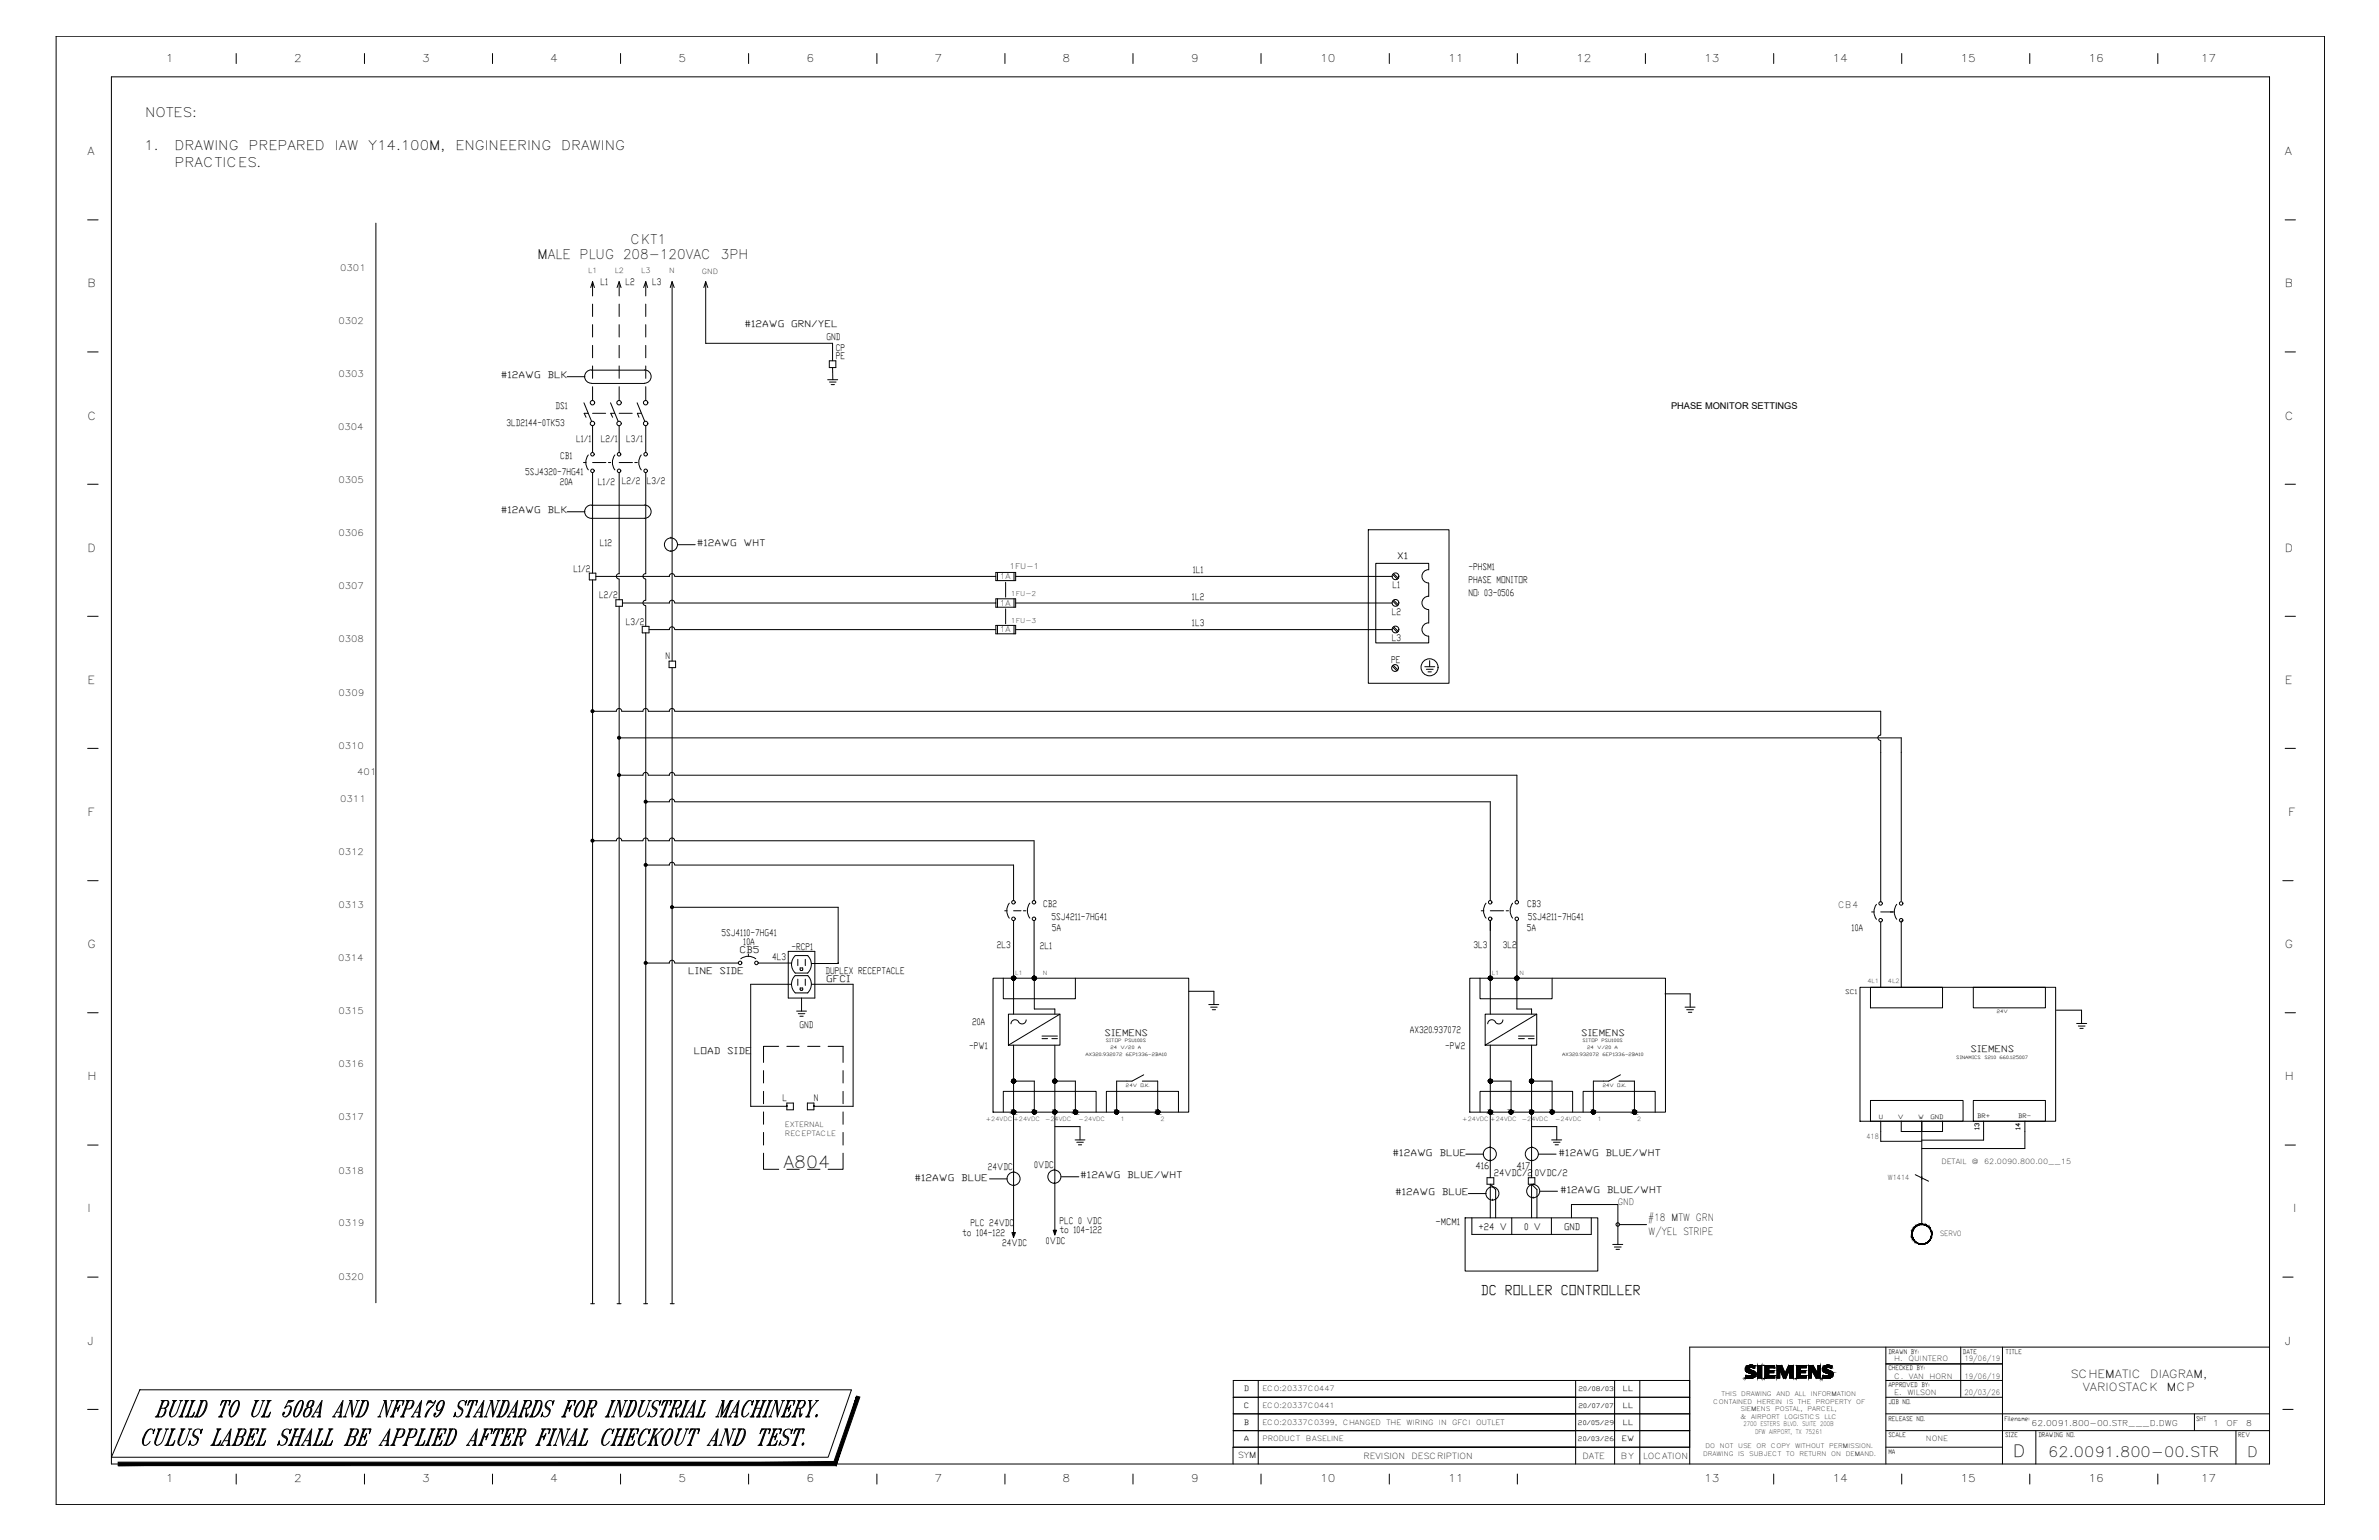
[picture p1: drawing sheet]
<svg xmlns="http://www.w3.org/2000/svg" width="432mm" height="279mm" viewBox="0 0 432 279" stroke-linecap="round" stroke-linejoin="round" font-family="sans-serif">
<defs><g id="words">
<text font-size="3.1" x="365.3" y="264.3">D</text>
<text font-size="3" x="142.2" y="211.9">A804</text>
<g font-size="2.6">
<text x="371.8" y="264.3">62.0091.800-00.STR</text>
<text x="407.9" y="264.3">D</text>
</g>
<text font-size="2.5" x="268.8" y="234.9">DC ROLLER CONTROLLER</text>
<g font-size="2.4">
<text x="26.4" y="21.3">NOTES:</text>
<text x="26.2" y="27.3">1.</text>
<text x="31.7" y="27.3">DRAWING</text>
<text x="45.1" y="27.3">PREPARED</text>
<text x="60.8" y="27.3">IAW</text>
<text x="66.9" y="27.3">Y14.100M,</text>
<text x="82.7" y="27.3">ENGINEERING</text>
<text x="101.9" y="27.3">DRAWING</text>
<text x="31.7" y="30.2">PRACTICES.</text>
<text x="97.6" y="47">MALE PLUG 208-120VAC 3PH</text>
<text x="114.4" y="44.2">CKT1</text>
</g>
<g font-size="2">
<text x="30.1" y="11.2">1</text>
<text x="53.4" y="11.2">2</text>
<text x="76.6" y="11.2">3</text>
<text x="99.9" y="11.2">4</text>
<text x="123.1" y="11.2">5</text>
<text x="146.4" y="11.2">6</text>
<text x="169.6" y="11.2">7</text>
<text x="192.9" y="11.2">8</text>
<text x="216.1" y="11.2">9</text>
<text x="239.6" y="11.2">10</text>
<text x="262.8" y="11.2">11</text>
<text x="286.1" y="11.2">12</text>
<text x="309.3" y="11.2">13</text>
<text x="332.6" y="11.2">14</text>
<text x="355.8" y="11.2">15</text>
<text x="379.1" y="11.2">16</text>
<text x="399.4" y="11.2">17</text>
<text x="15.9" y="28.2">A</text>
<text x="414.7" y="28.2">A</text>
<text x="15.9" y="52.1">B</text>
<text x="414.7" y="52.1">B</text>
<text x="15.9" y="76.1">C</text>
<text x="414.7" y="76.1">C</text>
<text x="15.9" y="100.1">D</text>
<text x="414.7" y="100.1">D</text>
<text x="15.9" y="124.1">E</text>
<text x="414.7" y="124.1">E</text>
<text x="15.9" y="148.1">F</text>
<text x="415.3" y="148.1">F</text>
<text x="15.9" y="172">G</text>
<text x="414.7" y="172">G</text>
<text x="15.9" y="196">H</text>
<text x="414.7" y="196">H</text>
<text x="15.9" y="220">I</text>
<text x="416.2" y="220">I</text>
<text x="15.9" y="244">J</text>
<text x="414.7" y="244">J</text>
<text x="375.8" y="250">SCHEMATIC</text>
<text x="390.3" y="250">DIAGRAM,</text>
<text x="378" y="252.4">VARIOSTACK</text>
<text x="393.3" y="252.4">MCP</text>
<text x="30.1" y="268.9">1</text>
<text x="53.4" y="268.9">2</text>
<text x="76.6" y="268.9">3</text>
<text x="99.9" y="268.9">4</text>
<text x="123.1" y="268.9">5</text>
<text x="146.4" y="268.9">6</text>
<text x="169.6" y="268.9">7</text>
<text x="192.9" y="268.9">8</text>
<text x="216.1" y="268.9">9</text>
<text x="239.6" y="268.9">10</text>
<text x="262.8" y="268.9">11</text>
<text x="309.3" y="268.9">13</text>
<text x="332.6" y="268.9">14</text>
<text x="355.8" y="268.9">15</text>
<text x="379.1" y="268.9">16</text>
<text x="399.4" y="268.9">17</text>
</g>
<g font-size="1.8">
<text x="299.2" y="221.5">#18 MTW GRN</text>
<text x="299.2" y="224">W/YEL STRIPE</text>
</g>
<g font-size="1.7">
<text x="109" y="51.7">L1</text>
<text x="113.5" y="51.7">L2</text>
<text x="118.3" y="51.7">L3</text>
<text x="135.1" y="59.4">#12AWG</text>
<text x="143.6" y="59.4">GRN/YEL</text>
<text x="150" y="61.7">GND</text>
<text x="151.7" y="65.2">PE</text>
<text x="151.7" y="63.7">CP</text>
<text x="90.9" y="68.6">#12AWG</text>
<text x="99.4" y="68.6">BLK</text>
<text x="91.9" y="77.3">3LD2144-0TK53</text>
<text x="100.8" y="74.2">DS1</text>
<text x="303.3" y="74.3">PHASE MONITOR SETTINGS</text>
<text x="101.7" y="83.3">CB1</text>
<text x="104.5" y="80.3">L1/1</text>
<text x="109.1" y="80.3">L2/1</text>
<text x="113.7" y="80.3">L3/1</text>
<text x="95.3" y="86.2">5SJ4320-7HG41</text>
<text x="101.6" y="88">20A</text>
<text x="108.5" y="87.9">L1/2</text>
<text x="112.8" y="87.9">L2/2</text>
<text x="117.4" y="87.9">L3/2</text>
<text x="90.9" y="93.1">#12AWG</text>
<text x="99.4" y="93.1">BLK</text>
<text x="108.9" y="99.1">L12</text>
<text x="126.5" y="99.1">#12AWG</text>
<text x="135" y="99.1">WHT</text>
<text x="253.6" y="101.5">X1</text>
<text x="104.1" y="103.7">L1/2</text>
<text x="216.5" y="104">1L1</text>
<text x="252.8" y="106.7">L1</text>
<text x="266.6" y="105.8">PHASE MONITOR</text>
<text x="266.6" y="103.4">-PHSM1</text>
<text x="108.7" y="108.5">L2/2</text>
<text x="113.6" y="113.3">L3/2</text>
<text x="216.4" y="108.8">1L2</text>
<text x="216.4" y="113.6">1L3</text>
<text x="252.6" y="111.5">L2</text>
<text x="266.6" y="108.2">NO: 03-0506</text>
<text x="120.8" y="119.6">N</text>
<text x="252.6" y="116.3">L3</text>
<text x="252.5" y="120.3">PE</text>
<text x="189.3" y="164.6">CB2</text>
<text x="190.8" y="166.8">5SJ4211-7HG41</text>
<text x="277.2" y="164.6">CB3</text>
<text x="277.3" y="166.8">5SJ4211-7HG41</text>
<text x="131" y="169.9">5SJ4110-7HG41</text>
<text x="134.2" y="172.9">CB5</text>
<text x="134.9" y="171.4">10A</text>
<text x="143.7" y="172.3">-RCP1</text>
<text x="180.9" y="172">2L3</text>
<text x="188.8" y="172.1">2L1</text>
<text x="190.9" y="169">5A</text>
<text x="267.4" y="172">3L3</text>
<text x="272.8" y="172">3L2</text>
<text x="277.1" y="169">5A</text>
<text x="336.1" y="169">10A</text>
<text x="124.9" y="176.7">LINE</text>
<text x="130.6" y="176.7">SIDE</text>
<text x="140.2" y="174.1">4L3</text>
<text x="149.8" y="176.7">DUPLEX RECEPTACLE</text>
<text x="149.9" y="178.1">GFCI</text>
<text x="176.4" y="185.9">20A</text>
<text x="125.9" y="191.2">LOAD</text>
<text x="132" y="191.2">SIDE</text>
<text x="145.1" y="186.6">GND</text>
<text x="175.9" y="190.4">-PW1</text>
<text x="200.5" y="188">SIEMENS</text>
<text x="255.9" y="187.4">AX320.937072</text>
<text x="262.3" y="190.4">-PW2</text>
<text x="287" y="188">SIEMENS</text>
<text x="357.7" y="190.9">SIEMENS</text>
<text x="142.1" y="199.8">L</text>
<text x="147.7" y="199.8">N</text>
<text x="252.8" y="209.6">#12AWG</text>
<text x="261.2" y="209.6">BLUE</text>
<text x="282.9" y="209.6">#12AWG</text>
<text x="291.4" y="209.6">BLUE/WHT</text>
<text x="166" y="214.2">#12AWG</text>
<text x="174.5" y="214.2">BLUE</text>
<text x="179.3" y="212.2">24VDC</text>
<text x="187.7" y="211.9">0VDC</text>
<text x="196.1" y="213.8">#12AWG</text>
<text x="204.6" y="213.8">BLUE/WHT</text>
<text x="267.8" y="212.1">416</text>
<text x="271.1" y="213.3">24VDC/2</text>
<text x="275.2" y="212.1">417</text>
<text x="278.6" y="213.3">0VDC/2</text>
<text x="253.2" y="216.8">#12AWG</text>
<text x="261.7" y="216.8">BLUE</text>
<text x="283.2" y="216.4">#12AWG</text>
<text x="291.6" y="216.4">BLUE/WHT</text>
<text x="174.7" y="224.2">to 104-122</text>
<text x="176.2" y="222.5">PLC 24VDC</text>
<text x="181.9" y="226.1">24VDC</text>
<text x="189.9" y="225.7">0VDC</text>
<text x="192.3" y="222.1">PLC 0 VDC</text>
<text x="192.3" y="223.8">to 104-122</text>
<text x="260.5" y="222.2">-MCM1</text>
<text x="268.3" y="223.1">+24 V</text>
<text x="276.6" y="223.1">0 V</text>
<text x="283.9" y="223.1">GND</text>
</g>
<g font-size="1.6">
<text x="61.8" y="49.1">0301</text>
<text x="61.4" y="58.8">0302</text>
<text x="61.4" y="68.4">0303</text>
<text x="61.4" y="78">0304</text>
<text x="61.4" y="87.6">0305</text>
<text x="61.4" y="97.3">0306</text>
<text x="61.4" y="106.9">0307</text>
<text x="61.4" y="116.6">0308</text>
<text x="61.5" y="126.2">0309</text>
<text x="61.4" y="135.8">0310</text>
<text x="64.8" y="140.6">401</text>
<text x="61.8" y="145.5">0311</text>
<text x="61.4" y="155.1">0312</text>
<text x="61.4" y="164.7">0313</text>
<text x="333.6" y="164.8">CB4</text>
<text x="61.4" y="174.3">0314</text>
<text x="61.4" y="184">0315</text>
<text x="61.4" y="193.6">0316</text>
<text x="61.4" y="203.3">0317</text>
<text x="61.4" y="212.9">0318</text>
<text x="293.7" y="218.5">GND</text>
<text x="61.5" y="222.5">0319</text>
<text x="61.4" y="232.2">0320</text>
</g>
<g font-size="1.5">
<text x="368.8" y="258.8">62.0091.800-00.STR___D.DWG</text>
<text x="401.7" y="258.7">1</text>
<text x="404.1" y="258.7">OF</text>
<text x="407.7" y="258.7">8</text>
<text x="224.6" y="264.6">SYM</text>
<text x="247.5" y="264.7">REVISION</text>
<text x="256.2" y="264.7">DESCRIPTION</text>
<text x="287.3" y="264.7">DATE</text>
<text x="294.2" y="264.7">BY</text>
<text x="298.2" y="264.7">LOCATION</text>
</g>
<g font-size="1.4">
<text x="181.5" y="105.1">1A</text>
<text x="183.2" y="103.2">1FU-1</text>
<text x="181.5" y="110">1A</text>
<text x="181.5" y="114.7">1A</text>
<text x="225.7" y="255.5">C</text>
<text x="225.7" y="252.4">D</text>
<text x="294.5" y="255.5">LL</text>
<text x="294.5" y="252.4">LL</text>
<text x="225.7" y="261.5">A</text>
<text x="225.7" y="258.5">B</text>
<text x="294.4" y="261.5">EW</text>
<text x="294.5" y="258.5">LL</text>
</g>
<g font-size="1.3">
<text x="106.8" y="49.6">L1</text>
<text x="111.6" y="49.6">L2</text>
<text x="116.4" y="49.6">L3</text>
<text x="121.4" y="49.5">N</text>
<text x="127.4" y="49.6">GND</text>
<text x="142.5" y="204.5">EXTERNAL</text>
<text x="142.5" y="206.1">RECEPTACLE</text>
<text x="338.8" y="206.6">418</text>
<text x="342.7" y="214">W1414</text>
<text x="352.4" y="211.2">DETAIL</text>
<text x="357.9" y="211.2">@</text>
<text x="360.1" y="211.2">62.0090.800.00__15</text>
<text x="352.1" y="224.2">SERVO</text>
<text x="343.8" y="247">H.</text>
<text x="343.8" y="250.1">C.</text>
<text x="346.4" y="247">QUINTERO</text>
<text x="346.5" y="250.1">VAN</text>
<text x="350.2" y="250.1">HORN</text>
<text x="356.6" y="247">19/06/19</text>
<text x="356.6" y="250.1">19/06/19</text>
<text x="229.1" y="255.5">ECO:20337C0441</text>
<text x="229.1" y="252.4">ECO:20337C0447</text>
<text x="343.8" y="253.1">E.</text>
<text x="346.2" y="253.1">WILSON</text>
<text x="356.6" y="253.1">20/03/26</text>
<text x="229.1" y="261.5">PRODUCT</text>
<text x="229.1" y="258.5">ECO:20337C0399,</text>
<text x="237" y="261.5">BASELINE</text>
<text x="243.7" y="258.5">CHANGED</text>
<text x="251.6" y="258.5">THE</text>
<text x="255.3" y="258.5">WIRING</text>
<text x="261.2" y="258.5">IN</text>
<text x="263.6" y="258.5">GFCI</text>
<text x="267.9" y="258.5">OUTLET</text>
<text x="349.6" y="261.5">NONE</text>
</g>
<g font-size="1.2">
<text x="183.5" y="108.2">1FU-2</text>
<text x="183.5" y="113">1FU-3</text>
<text x="334.9" y="180.4">SC1</text>
<text x="342.8" y="245.6">DRAWN BY:</text>
<text x="356.3" y="245.6">DATE</text>
<text x="364" y="245.6">TITLE</text>
<text x="342.8" y="251.7">APPROVED BY:</text>
<text x="342.8" y="248.6">CHECKED BY:</text>
<text x="286.5" y="255.5">20/07/07</text>
<text x="286.5" y="252.4">20/08/03</text>
<text x="342.8" y="254.7">JOB NO.</text>
<text x="342.8" y="257.7">RELEASE NO.</text>
<text x="363.8" y="257.7">Filename:</text>
<text x="398.6" y="257.7">SHT</text>
<text x="286.4" y="261.5">20/03/26</text>
<text x="286.4" y="258.5">20/05/29</text>
<text x="342.8" y="263.8">MA</text>
<text x="342.8" y="260.7">SCALE</text>
<text x="363.9" y="260.7">SIZE</text>
<text x="370" y="260.7">DRAWING NO.</text>
<text x="406.3" y="260.7">REV</text>
</g>
<g font-size="1.1">
<text x="184.3" y="177">L1</text>
<text x="189.3" y="177">N</text>
<text x="270.8" y="177">L1</text>
<text x="275.8" y="177">N</text>
<text x="338.9" y="178.3">4L1</text>
<text x="342.7" y="178.3">4L2</text>
<text x="178.9" y="203.3">+24VDC</text>
<text x="184" y="203.3">+24VDC</text>
<text x="189.7" y="203.3">-24VDC</text>
<text x="195.8" y="203.3">-24VDC</text>
<text x="203.4" y="203.3">1</text>
<text x="210.6" y="203.3">2</text>
<text x="265.4" y="203.3">+24VDC</text>
<text x="270.5" y="203.3">+24VDC</text>
<text x="276.2" y="203.3">-24VDC</text>
<text x="282.3" y="203.3">-24VDC</text>
<text x="289.9" y="203.3">1</text>
<text x="297.2" y="203.3">2</text>
<text x="341" y="203">U</text>
<text x="344.5" y="203">V</text>
<text x="348.1" y="203">W</text>
<text x="350.4" y="203">GND</text>
<text x="358.8" y="202.9">BR+</text>
<text x="366.3" y="202.9">BR-</text>
<text x="359.2" y="205" transform="rotate(-90 359.2 205)">13</text>
<text x="366.7" y="205" transform="rotate(-90 366.7 205)">14</text>
<text x="311" y="254.7">CONTAINED</text>
<text x="312.4" y="253.3">THIS</text>
<text x="315.9" y="256">SIEMENS</text>
<text x="315.9" y="257.4">&amp;</text>
<text x="316.1" y="253.3">DRAWING</text>
<text x="317.8" y="257.4">AIRPORT</text>
<text x="318.9" y="254.7">HEREIN</text>
<text x="322.2" y="256">POSTAL,</text>
<text x="322.4" y="253.3">AND</text>
<text x="323.9" y="257.4">LOGISTICS</text>
<text x="324.3" y="254.7">IS</text>
<text x="325.8" y="253.3">ALL</text>
<text x="326.3" y="254.7">THE</text>
<text x="328.1" y="256">PARCEL,</text>
<text x="328.7" y="253.3">INFORMATION</text>
<text x="329.6" y="254.7">PROPERTY</text>
<text x="331.1" y="257.4">LLC</text>
<text x="336.9" y="254.7">OF</text>
<text x="309.6" y="262.7">DO</text>
<text x="312.2" y="262.7">NOT</text>
<text x="315.5" y="262.7">USE</text>
<text x="316.4" y="258.8">2700 ESTERS BLVD. SUITE 200B</text>
<text x="318.5" y="260.2">DFW AIRPORT, TX 75261</text>
<text x="318.8" y="262.7">OR</text>
<text x="321.4" y="262.7">COPY</text>
<text x="325.8" y="262.7">WITHOUT</text>
<text x="332" y="262.7">PERMISSION.</text>
<text x="309.1" y="264.1">DRAWING</text>
<text x="315.5" y="264.1">IS</text>
<text x="317.5" y="264.1">SUBJECT</text>
<text x="324.2" y="264.1">TO</text>
<text x="326.6" y="264.1">RETURN</text>
<text x="332.4" y="264.1">ON</text>
<text x="335" y="264.1">DEMAND.</text>
</g>
<g font-size=".8">
<text x="362.4" y="183.9">24V</text>
<text x="197" y="191.7">AX320.932072</text>
<text x="200.7" y="189.1">SITOP</text>
<text x="201.5" y="190.4">24</text>
<text x="203.4" y="190.4">V/20</text>
<text x="204.2" y="189.1">PSU100S</text>
<text x="204.3" y="191.7">6EP1336-2BA10</text>
<text x="206.5" y="190.4">A</text>
<text x="283.5" y="191.7">AX320.932072</text>
<text x="287.2" y="189.1">SITOP</text>
<text x="288.1" y="190.4">24</text>
<text x="289.9" y="190.4">V/20</text>
<text x="290.7" y="189.1">PSU100S</text>
<text x="290.9" y="191.7">6EP1336-2BA10</text>
<text x="293.1" y="190.4">A</text>
<text x="204.4" y="197.2">24V</text>
<text x="207" y="197.2">O.K.</text>
<text x="290.9" y="197.2">24V</text>
<text x="293.6" y="197.2">O.K.</text>
<text x="355.1" y="192.1">SINAMICS</text>
<text x="360.2" y="192.1">S210</text>
<text x="362.9" y="192.1">660.125007</text>
</g>
</g></defs>
<!-- layer: SCHEMATIC -->
<g fill="none" stroke="#000" stroke-width=".18">
<path d="M68.2 40.5v195.9M107.6 51.1v2.6M107.6 55.2v2.2M107.6 58.9v2.2M112.4 51.1v2.6M112.4 55.2v2.2M112.4 58.9v2.2M117.2 51.1v2.6M117.2 55.2v2.2M117.2 58.9v2.2M122 51.1v68.8M128.1 51.1v11.2h23v3.2"/>
<path d="M102.9 68.3h3.3M106 73.1l1.4 3.4M106.8 75h-.8l.4 .7M107.3 67.1a1.21 1.21 0 0 0-1.2 1.2 1.21 1.21 0 0 0 1.2 1.2M107.3 67.2h9.7M107.3 69.6h9.7M107.6 62.7v2.2M107.6 66.4v2.2M107.6 70.2v2.5M107.6 77.2v4.9M107.6 75h2.3M110.8 73.1l1.4 3.4"/>
<path d="M111.6 75h-.7l.3 .7M112.4 62.7v2.2M112.4 66.4v2.2M112.4 70.2v2.5M112.4 77.2v4.9M112.4 75h2.4M115.6 73.1l1.4 3.4M116.4 75h-.7l.3 .7M117 67.1a1.21 1.21 0 0 1 1.2 1.2 1.21 1.21 0 0 1-1.2 1.2M117.2 62.7v2.2M117.2 66.4v2.2M117.2 70.2v2.5"/>
<path d="M117.2 77.2v4.9M150.2 68.9h1.8M150.5 65.5h1.2v1.2h-1.2zM150.6 69.3h1.2M150.9 69.8h.6M151.1 66.7l.1 2.2M102.9 92.9h3.3M105.9 83.9h.5M106.8 82.5a2.26 2.26 0 0 0 0 2.8M107.3 91.6a1.21 1.21 0 0 0-1.2 1.2 1.21 1.21 0 0 0 1.2 1.2M107.3 91.7h9.7M107.6 85.7v18.3"/>
<path d="M107.6 83.9h2.4M110.4 83.9h.5M111.6 82.5a2.26 2.26 0 0 0 0 2.8M112.4 85.7v18.4M112.4 83.9h2.4M115.2 83.9h.5M116.4 82.5a2.26 2.26 0 0 0 0 2.8M117 91.6a1.21 1.21 0 0 1 1.2 1.2 1.21 1.21 0 0 1-1.2 1.2h-9.7M117.2 85.7v18.4M121.8 97.6h.1M123 98.8h3.2M248.4 96.1h14.6v27.9h-14.6z"/>
<path d="M107 104h1.1v1.2h-1.1zM107.6 105.2v131.3M108.1 104.6h13.4M111.8 108.8h1.2v1.2h-1.2zM112.4 104.1a.49 .49 0 0 0-.5 .5 .49 .49 0 0 0 .5 .4M112.4 105.1v3.7M112.4 110v126.5M113 109.4h8.5M116.6 113.6h1.2v1.2h-1.2zM117.2 108.9a.49 .49 0 0 0-.5 .5 .49 .49 0 0 0 .5 .5M117.2 104.1a.49 .49 0 0 0-.5 .5 .49 .49 0 0 0 .5 .4M117.2 105.1v3.8"/>
<path d="M117.2 109.9v3.7M117.2 114.8v121.7M117.8 114.2h3.7M121.4 119.9h1.2v1.2h-1.2zM121.5 104.6a.49 .49 0 0 1 .5-.5 .49 .49 0 0 1 .5 .5M121.5 114.2a.49 .49 0 0 1 .5-.5 .49 .49 0 0 1 .5 .5M121.5 109.4a.49 .49 0 0 1 .5-.5 .49 .49 0 0 1 .5 .5M121.8 100h.1M122.5 104.6h58.2M122.5 109.4h58.2M122.5 114.2h58.2M180.7 103.9h3.6v1.4h-3.6z"/>
<path d="M180.7 108.6h3.6v1.6h-3.6zM180.7 113.5h3.6v1.5h-3.6zM181 103.9v1.4M181 108.6v1.6M181 113.5v1.5M182.5 105.6v2.7M182.5 110.5v2.7M184.1 103.9v1.4M184.1 108.6v1.6M184.1 113.5v1.5M184.3 104.6h68.4M184.3 109.4h68.4"/>
<path d="M184.3 114.2h68.4M252.8 104.2l.8 .9M252.8 109.1l.8 .8M252.8 113.9l.8 .8M253 104.1l.8 .8M253 108.9l.8 .8M253 113.7l.8 .9M259.3 103.3a1.21 1.21 0 0 0-1.2 1.3 1.21 1.21 0 0 0 1.2 1.2M259.3 108.2a1.21 1.21 0 0 0-1.2 1.2 1.21 1.21 0 0 0 1.2 1.2M259.3 113a1.21 1.21 0 0 0-1.2 1.2 1.21 1.21 0 0 0 1.2 1.2M259.3 103.4v-1.2h-9.6v14.4h9.6v-1.2M259.3 105.8v2.4"/>
<path d="M259.3 110.6v2.4M259.5 119.9v1.1M107.6 129h4.3M111.9 129a.49 .49 0 0 1 .5-.5 .49 .49 0 0 1 .4 .5M112.4 133.9h232.7v29.5M112.8 129h3.9M116.7 129a.49 .49 0 0 1 .5-.5 .49 .49 0 0 1 .5 .5M117.7 129h3.8M121.5 129a.49 .49 0 0 1 .5-.5 .49 .49 0 0 1 .5 .5M122 121.1v115.4M122.5 129h218.9v4.4M252.7 120.9l.9 .8"/>
<path d="M252.9 120.7l.8 .9M258.6 121h1.8M258.9 121.4h1.2M259.2 121.9h.6M341.3 133.4a.49 .49 0 0 0-.4 .5 .49 .49 0 0 0 .4 .4M341.4 134.3v29.3M107.6 152.5h4.3M111.9 152.5a.49 .49 0 0 1 .5-.5 .49 .49 0 0 1 .4 .5M112.4 140.6h4.3M112.8 152.5h3.9M116.7 140.6a.49 .49 0 0 1 .5-.5 .49 .49 0 0 1 .5 .5M116.7 152.5a.49 .49 0 0 1 .5-.5 .49 .49 0 0 1 .5 .5"/>
<path d="M117.2 145.5h4.3M117.2 156.9h4.3M117.7 140.6h3.8M117.7 152.5h3.8M121.5 140.6a.49 .49 0 0 1 .5-.5 .49 .49 0 0 1 .5 .5M121.5 145.5a.49 .49 0 0 1 .5-.5 .49 .49 0 0 1 .5 .5M121.5 152.5a.49 .49 0 0 1 .5-.5 .49 .49 0 0 1 .5 .5M121.5 156.9a.49 .49 0 0 1 .5-.5 .49 .49 0 0 1 .5 .5M122.5 156.9h61.5v6.5M122.5 152.5h65.2v10.9M122.5 145.5h148v17.9M122.5 140.6h152.8v22.8"/>
<path d="M117.2 174.7h4.3M121.5 174.7a.49 .49 0 0 1 .5-.5 .49 .49 0 0 1 .5 .5M122.5 174.7h11.5M134.5 173.9a2.26 2.26 0 0 1 2.7 0M135.8 173.1v.4M137.7 174.7h6M143.1 172.6h4.8v8.5h-4.8zM144.3 177a2.18 2.18 0 0 0 0 3.1h2.3M144.3 176.5h2.3M144.3 177h2.3M144.8 174v1.2M144.8 177.6v1.2"/>
<path d="M145.2 176v-.4h.5v.4M145.2 179.5v-.2h.5v.2M145.2 175.9l.2 .2 .3-.2M145.2 179.5l.4 .2 .1-.2M146.2 174v1.2M146.2 177.6v1.2M146.6 173.4a2.18 2.18 0 0 1 0 3.1M146.6 177a2.18 2.18 0 0 1 0 3.1M146.6 173.4h-2.3a2.18 2.18 0 0 0 0 3.1M180.2 177.5h35.6v24.3h-35.6zM182.1 177.5v3.7h13.1v-3.7M182.4 165.2h.4"/>
<path d="M183.2 163.9a2.26 2.26 0 0 0 0 2.7M184 167.1v16.9M184 165.2h1.3M185.7 165.2h.5M186.9 163.9a2.26 2.26 0 0 0 0 2.7M187.7 167.1v10.4M187.7 177.5v5.6h3.8v.9M215.8 179.8h4.5v2.5M266.8 177.5h35.5v24.3h-35.5zM268.6 177.5v3.7h13.1v-3.7M268.8 165.2h.5M269.7 163.9a2.26 2.26 0 0 0 0 2.7"/>
<path d="M270.5 166.9v17.1M270.5 165.2h2.4M273.4 165.2h.4M274.5 163.9a2.26 2.26 0 0 0 0 2.7M275.3 167.1v16h2.7v.9M337.6 179.1h35.5v24.3h-35.5zM339.5 179.1h13.1v3.8h-13.1zM339.7 165.5h.4M340.6 164.1a2.26 2.26 0 0 0 0 2.7M341.4 167.3v11.8M341.4 165.5h2.4M344.3 164.1a2.26 2.26 0 0 0 0 2.7"/>
<path d="M345.1 167.1v12M358.2 179.1h13v3.8h-13zM138.6 194.2v2.3M138.6 198v2.3M141.3 189.8h-2.7v3M142.8 189.8h2.3M144.6 183.4h1.8M144.9 183.9h1.2M145.2 184.4h.6M145.5 181.1v2.3M146.6 189.8h2.2M150.3 189.8h2.7v3"/>
<path d="M153 194.2v2.3M153 198v2.3M183 184h9.4v5.6h-9.4zM184 189.6v34M184 196.1h3.7v5.7M184.9 185.4a.74 .74 0 0 0-.9-.4 .74 .74 0 0 0-.5 .8M186.3 185a.74 .74 0 0 1-.6 .7 .74 .74 0 0 1-.8-.3M189.1 188.4h1M189.1 188h2.8M190.9 188.4h1M191.5 189.6v33.6M191.5 196.1h3.7v5.7"/>
<path d="M192.4 184l-9.4 5.6M207.3 196.1h2.8v5.7M207.6 195l-2.1 1.1h-2.8v5.7M219.4 182.3h1.8M219.7 182.7h1.2M220 183.2h.6M269.6 184h9.3v5.6h-9.3zM270.5 189.6v24.1M270.5 196.1h3.8v5.7M271.4 185.4a.74 .74 0 0 0-.8-.4 .74 .74 0 0 0-.6 .8M272.8 185a.74 .74 0 0 1-.6 .7 .74 .74 0 0 1-.8-.3M275.6 188.4h1.1"/>
<path d="M275.6 188h2.9M277.4 188.4h1.1M278 189.6v24.1M278 196.1h3.7v5.7M278.9 184l-9.3 5.6M293.9 196.1h2.8v5.7M294.1 195l-2.1 1.1h-2.8v5.7M302.2 180.3h4.6v2.4M305.8 182.7h1.9M306.1 183.2h1.3M306.4 183.7h.7M339.5 199.7h16.8v3.7h-16.8z"/>
<path d="M358.2 199.7h13v3.7h-13zM373.2 183.3h4.6v2.4M376.9 185.7h1.8M377.2 186.2h1.2M377.5 186.6h.6M138.6 209.2v2.9h2.7M138.6 201.7v2.3M138.6 205.5v2.2M142.8 200.1h1.2v1.3h-1.2zM142.8 212.1h2.3M146.5 200.1h1.2v1.3h-1.2zM146.6 212.1h2.2"/>
<path d="M153 209.2v2.9h-2.7M153 201.7v2.3M153 205.5v2.2M179.6 213.9h3.2M182.1 201.8v-3.8h16.9v3.8M184 212.7h.1M184 215.1h.1M191.4 212.3h.1M191.4 214.7h.1M191.5 204.4h4.5v2.4M192.6 213.5h3.2M195.1 206.8h1.8"/>
<path d="M195.4 207.2h1.2M195.7 207.7h.6M200.8 201.8v-3.8h13.1v3.8M266.1 209.4h3.2M266.5 216.5h3.2M268.6 201.8v-3.8h16.8v3.8M269.9 213.7h1.2v1.2h-1.2zM270.4 208.2a1.21 1.21 0 0 0-1.2 1.2 1.21 1.21 0 0 0 1.2 1.2M270.4 208.2a1.21 1.21 0 0 1 1.2 1.2 1.21 1.21 0 0 1-1.2 1.2M270.5 208.2h.1M270.5 210.6h.1M270.9 215.4h.1"/>
<path d="M270.9 217.7h.1M277.4 213.7h1.2v1.2h-1.2zM278 204.4h4.6v2.4M278 208.2a1.21 1.21 0 0 0-1.2 1.2 1.21 1.21 0 0 0 1.2 1.2M278 208.2a1.21 1.21 0 0 1 1.2 1.2 1.21 1.21 0 0 1-1.2 1.2M278 208.2h.1M278 210.6h.1M278.3 214.9h.1M278.3 217.4h.1M279.2 209.4h3.2M279.5 216.1h3.2M281.6 206.8h1.8"/>
<path d="M282 207.2h1.2M282.3 207.7h.6M287.3 201.8v-3.8h13.1v3.8M341.4 203.4v3.7h7.4M345.1 203.4v1.9h7.5v-1.9M347.6 213.1l2.4 1.2M348.8 203.4v18.7M360 203.4v3.5h-11.2M367.5 203.4v5h-18.7M107.2 236.5h.7M112 236.5h.7M116.8 236.5h.7"/>
<path d="M121.7 236.5h.7M183.7 223.6h.6l-.3 .9zM183.8 223.7h.3l-.1 .5zM191.2 223.2h.6l-.3 .9zM191.3 223.3h.3l-.1 .4zM265.9 221h24.1v9.6h-24.1zM267.2 221v3h21.6v-3M270.5 221v-6.1l1 .9v5.2M274.4 221v3M278 221v-6.1l1 .9v5.2M281.6 221v3M285.2 221v-2.5h8.5v7.3"/>
<path d="M292.7 225.8h1.8M293 226.2h1.2M293.3 226.7h.6M293.9 222.2h5"/>
<circle cx="107.5" cy="76.8" r=".4"/>
<circle cx="107.5" cy="73.1" r=".4"/>
<circle cx="112.4" cy="76.8" r=".4"/>
<circle cx="112.4" cy="73.1" r=".4"/>
<circle cx="117.2" cy="76.8" r=".4"/>
<circle cx="117.2" cy="73.1" r=".4"/>
<circle cx="107.5" cy="82.4" r=".32"/>
<circle cx="107.5" cy="85.4" r=".32"/>
<circle cx="112.4" cy="85.4" r=".32"/>
<circle cx="112.4" cy="82.4" r=".32"/>
<circle cx="117.2" cy="85.4" r=".32"/>
<circle cx="117.2" cy="82.4" r=".32"/>
<circle cx="121.8" cy="98.8" r="1.19"/>
<circle cx="253.3" cy="104.6" r=".61"/>
<circle cx="253.3" cy="114.2" r=".61"/>
<circle cx="253.3" cy="109.4" r=".61"/>
<circle cx="107.5" cy="129" r=".28"/>
<circle cx="107.5" cy="129" r=".19"/>
<circle cx="107.5" cy="129" r=".11"/>
<circle cx="112.4" cy="133.9" r=".28"/>
<circle cx="112.4" cy="133.9" r=".19"/>
<circle cx="112.4" cy="133.9" r=".11"/>
<circle cx="253.2" cy="121.2" r=".61"/>
<circle cx="259.5" cy="121.1" r="1.55"/>
<circle cx="107.5" cy="152.5" r=".28"/>
<circle cx="107.5" cy="152.5" r=".19"/>
<circle cx="107.5" cy="152.5" r=".11"/>
<circle cx="112.4" cy="140.6" r=".28"/>
<circle cx="112.4" cy="140.6" r=".19"/>
<circle cx="112.4" cy="140.6" r=".11"/>
<circle cx="117.2" cy="145.5" r=".28"/>
<circle cx="117.2" cy="156.9" r=".28"/>
<circle cx="117.2" cy="156.9" r=".19"/>
<circle cx="117.2" cy="145.5" r=".19"/>
<circle cx="117.2" cy="145.5" r=".11"/>
<circle cx="117.2" cy="156.9" r=".11"/>
<circle cx="117.2" cy="174.7" r=".28"/>
<circle cx="117.2" cy="174.7" r=".19"/>
<circle cx="117.2" cy="174.7" r=".11"/>
<circle cx="122" cy="164.6" r=".28"/>
<circle cx="122" cy="164.6" r=".19"/>
<circle cx="122" cy="164.6" r=".11"/>
<circle cx="134.3" cy="174.7" r=".32"/>
<circle cx="137.3" cy="174.7" r=".32"/>
<circle cx="183.9" cy="177.5" r=".36"/>
<circle cx="183.9" cy="163.7" r=".32"/>
<circle cx="183.9" cy="166.7" r=".32"/>
<circle cx="187.7" cy="163.7" r=".32"/>
<circle cx="187.7" cy="166.7" r=".32"/>
<circle cx="187.7" cy="177.5" r=".36"/>
<circle cx="270.5" cy="177.5" r=".36"/>
<circle cx="270.5" cy="163.7" r=".32"/>
<circle cx="270.5" cy="166.7" r=".32"/>
<circle cx="275.3" cy="177.5" r=".36"/>
<circle cx="275.3" cy="163.7" r=".32"/>
<circle cx="275.3" cy="166.7" r=".32"/>
<circle cx="341.3" cy="163.9" r=".32"/>
<circle cx="341.3" cy="167" r=".32"/>
<circle cx="345.1" cy="167" r=".32"/>
<circle cx="345.1" cy="163.9" r=".32"/>
<circle cx="183.9" cy="196.1" r=".36"/>
<circle cx="191.4" cy="196.1" r=".36"/>
<circle cx="270.5" cy="196.1" r=".36"/>
<circle cx="278" cy="196.1" r=".36"/>
<circle cx="183.9" cy="201.8" r=".36"/>
<circle cx="184" cy="213.9" r="1.19"/>
<circle cx="187.7" cy="201.8" r=".36"/>
<circle cx="191.4" cy="213.5" r="1.19"/>
<circle cx="191.4" cy="201.8" r=".36"/>
<circle cx="195.2" cy="201.8" r=".36"/>
<circle cx="202.7" cy="201.8" r=".36"/>
<circle cx="210.1" cy="201.8" r=".36"/>
<circle cx="270.5" cy="201.8" r=".36"/>
<circle cx="270.9" cy="216.5" r="1.19"/>
<circle cx="274.2" cy="201.8" r=".36"/>
<circle cx="278" cy="201.8" r=".36"/>
<circle cx="278.3" cy="216.1" r="1.19"/>
<circle cx="281.7" cy="201.8" r=".36"/>
<circle cx="289.2" cy="201.8" r=".36"/>
<circle cx="296.6" cy="201.8" r=".36"/>
<circle cx="293.6" cy="222.2" r=".32"/>
</g>
<g fill="#000" stroke="#000" stroke-width=".18">
<path d="M183.9 177.8h.2zM183.9 177.1h.1zM187.4 177.6h.6zM187.4 177.7h.6zM187.6 177.8h.2zM187.6 177.1h.2zM270.2 177.3h.6zM270.3 177.2h.4zM270.5 177.8h.1zM275.1 177.3h.5zM275.2 177.8h.2zM183.9 196.5h.2z"/>
<path d="M191.2 196.4h.6zM191.4 196.5h.1zM270.2 196.3h.6zM270.2 196.4h.6zM270.2 196.4h.5zM270.4 195.8h.3zM270.5 196.5h.1zM277.7 195.9h.5zM277.9 195.8h.2zM277.9 196.5h.1zM277.9 196.5h.2zM183.9 202.1h.2z"/>
<path d="M187.4 202h.6zM187.5 202h.4zM187.5 201.5h.4zM187.6 201.4h.2zM187.6 202.1h.2zM191.2 201.6h.6zM191.4 202.1h.1zM194.9 201.6h.6zM195 202.1h.4zM195.1 202.1h.2zM202.4 202h.5zM202.5 201.5h.4z"/>
<path d="M202.6 201.4h.2zM202.6 202.1h.1zM202.6 202.1h.2zM210.1 202.1h.1zM270.2 201.6h.6zM270.3 202.1h.4zM270.5 202.1h.1zM274 202h.5zM274.2 201.4h.1zM277.7 202h.5zM277.8 201.5h.4zM277.9 201.4h.2z"/>
<path d="M277.9 202.1h.1zM277.9 202.1h.2zM281.4 201.6h.7zM281.5 201.6h.5zM281.5 202.1h.4zM281.6 202.1h.2zM288.9 202h.6zM289 202h.4zM289 201.5h.4zM289.1 201.4h.2zM289.1 202.1h.1zM289.1 202.1h.2z"/>
<path d="M296.4 201.6h.6zM296.5 202.1h.3zM296.6 202.1h.1z"/>
<path d="M183.9 177.1h.2zM183.9 177.1h.2z"/>
<path d="M183.9 177.1h.2zM183.9 177.1h.2z"/>
<path d="M183.9 177.1h.2zM183.8 177.1h.3z"/>
<path d="M183.9 177.8h.2zM183.9 177.8h.2z"/>
<path d="M183.8 177.1l.4 .1zM183.8 177.1l.4 .1zM183.8 177.2h.4zM183.8 177.2h.4z"/>
<path d="M183.8 177.8h.3zM183.8 177.8h.3z"/>
<path d="M183.8 177.2h.4zM183.8 177.2h.4zM183.8 177.2h.4zM183.8 177.2h.4z"/>
<path d="M183.8 177.8h.4zM183.8 177.8h.3z"/>
<path d="M183.8 177.2l.5 .1zM183.8 177.2l.5 .1zM183.7 177.3h.6zM183.7 177.3h.6z"/>
<path d="M183.8 177.7h.4zM183.8 177.7h.4z"/>
<path d="M183.8 177.7h.4zM183.8 177.7l.4 .1zM183.8 177.8h.4zM183.8 177.8h.4z"/>
<path d="M183.7 177.3h.6zM183.7 177.3h.6z"/>
<path d="M183.7 177.6l.6 .1zM183.7 177.6l.6 .1z"/>
<path d="M183.7 177.7h.6zM183.7 177.7h.5z"/>
<path d="M183.7 177.3h.6zM183.7 177.3h.6zM183.7 177.3h.6zM183.7 177.3h.6z"/>
<path d="M183.7 177.3l.6 .1zM183.6 177.4h.7z"/>
<path d="M183.7 177.6h.6zM183.7 177.6h.6z"/>
<path d="M183.7 177.6h.6zM183.7 177.6h.6z"/>
<path d="M183.7 177.6h.6zM183.7 177.6h.6z"/>
<path d="M183.6 177.4h.7zM183.6 177.4h.7z"/>
<path d="M183.6 177.4l.7 .1zM183.6 177.4l.7 .1z"/>
<path d="M183.6 177.5h.7zM183.6 177.5h.7zM183.6 177.5h.7zM183.6 177.5h.7z"/>
<path d="M183.6 177.5h.7zM183.6 177.5l.7 .1z"/>
<path d="M187.7 177.1h.1zM187.6 177.1h.2zM187.6 177.1h.2z"/>
<path d="M187.6 177.1h.3zM187.6 177.1h.3z"/>
<path d="M187.6 177.1l.3 .1zM187.6 177.1l.3 .1z"/>
<path d="M187.6 177.8h.3zM187.6 177.8h.3z"/>
<path d="M187.6 177.8h.3zM187.6 177.8h.2zM187.6 177.8h.2z"/>
<path d="M187.6 177.2h.3zM187.5 177.2h.4z"/>
<path d="M187.5 177.2h.4zM187.5 177.2h.4z"/>
<path d="M187.5 177.7l.4 .1zM187.5 177.7l.4 .1z"/>
<path d="M187.5 177.8h.4zM187.5 177.8h.4z"/>
<path d="M187.5 177.2h.5zM187.5 177.2h.5z"/>
<path d="M187.5 177.2l.5 .1zM187.4 177.3h.6z"/>
<path d="M187.5 177.7h.5zM187.5 177.7h.4z"/>
<path d="M187.4 177.3h.6zM187.4 177.3h.6z"/>
<path d="M187.4 177.3h.6zM187.4 177.3h.6z"/>
<path d="M187.4 177.3h.6zM187.4 177.3h.6z"/>
<path d="M187.4 177.6h.6zM187.4 177.6h.6zM187.4 177.6h.6z"/>
<path d="M187.4 177.6h.6zM187.4 177.6l.6 .1zM187.4 177.7h.6z"/>
<path d="M187.4 177.3h.7zM187.4 177.3h.7z"/>
<path d="M187.4 177.3l.7 .1zM187.4 177.3l.7 .1z"/>
<path d="M187.4 177.4h.7zM187.4 177.4h.7z"/>
<path d="M187.4 177.4l.7 .1zM187.4 177.4l.7 .1z"/>
<path d="M187.4 177.5h.7zM187.4 177.5h.7zM187.4 177.5h.7zM187.4 177.5h.7z"/>
<path d="M187.4 177.5l.7 .1zM187.4 177.5l.7 .1z"/>
<path d="M187.4 177.6h.7zM187.4 177.6h.6z"/>
<path d="M270.5 177.1h.1zM270.5 177.1h.1z"/>
<path d="M270.5 177.1h.1zM270.4 177.1h.2z"/>
<path d="M270.4 177.1h.3zM270.4 177.1h.3z"/>
<path d="M270.4 177.8h.2zM270.4 177.8h.2z"/>
<path d="M270.4 177.1l.3 .1zM270.4 177.1l.3 .1z"/>
<path d="M270.3 177.8h.4zM270.3 177.8h.4z"/>
<path d="M270.3 177.8h.4zM270.3 177.8h.4z"/>
<path d="M270.4 177.8h.3zM270.4 177.8h.2z"/>
<path d="M270.3 177.2h.4zM270.3 177.2h.4z"/>
<path d="M270.3 177.2h.4zM270.3 177.2h.4zM270.2 177.2h.5z"/>
<path d="M270.2 177.2l.6 .1zM270.2 177.2l.6 .1zM270.2 177.3h.6z"/>
<path d="M270.2 177.7h.5zM270.2 177.7h.6z"/>
<path d="M270.2 177.7h.5zM270.2 177.7h.5z"/>
<path d="M270.3 177.7h.4zM270.3 177.7l.4 .1z"/>
<path d="M270.2 177.3h.6zM270.2 177.3h.6z"/>
<path d="M270.2 177.6h.6zM270.2 177.6h.6z"/>
<path d="M270.2 177.6l.6 .1zM270.2 177.6l.6 .1z"/>
<path d="M270.2 177.3h.6zM270.2 177.3h.6zM270.2 177.3h.6z"/>
<path d="M270.2 177.3l.6 .1zM270.2 177.3l.6 .1z"/>
<path d="M270.2 177.4h.7zM270.2 177.4h.7z"/>
<path d="M270.2 177.5h.6zM270.2 177.5h.7z"/>
<path d="M270.2 177.5l.6 .1zM270.2 177.5l.6 .1z"/>
<path d="M270.2 177.6h.6zM270.2 177.6h.6z"/>
<path d="M270.2 177.6h.6zM270.2 177.6h.6z"/>
<path d="M270.2 177.4l.7 .1zM270.2 177.4l.7 .1z"/>
<path d="M270.2 177.5h.7zM270.2 177.5h.7z"/>
<path d="M275.3 177.1h.1zM275.2 177.1h.2z"/>
<path d="M275.2 177.1h.2zM275.2 177.1h.2zM275.2 177.1h.2zM275.2 177.1h.2z"/>
<path d="M275.2 177.1l.3 .1zM275.2 177.1l.3 .1z"/>
<path d="M275.2 177.8h.2zM275.2 177.8h.2z"/>
<path d="M275.2 177.8h.2zM275.2 177.8h.2z"/>
<path d="M275.2 177.2h.3zM275.1 177.2h.4z"/>
<path d="M275.2 177.8h.3zM275.2 177.8h.2z"/>
<path d="M275.1 177.2h.4zM275.1 177.2h.4z"/>
<path d="M275.1 177.2h.5zM275.1 177.2h.5z"/>
<path d="M275.1 177.7l.4 .1zM275.1 177.7l.4 .1z"/>
<path d="M275.1 177.8h.4zM275.1 177.8h.4z"/>
<path d="M275.1 177.2l.5 .1zM275.1 177.2l.5 .1zM275 177.3h.6z"/>
<path d="M275.1 177.7h.5zM275.1 177.7h.5z"/>
<path d="M275.1 177.7h.5zM275.1 177.7h.4z"/>
<path d="M275 177.3h.6zM275 177.3h.6z"/>
<path d="M275 177.3h.7zM275 177.3h.7zM275 177.3h.7zM275 177.3h.7z"/>
<path d="M275 177.6l.6 .1zM275 177.6l.6 .1z"/>
<path d="M275 177.3l.7 .1zM275 177.3l.7 .1z"/>
<path d="M275 177.4h.7zM275 177.4h.7z"/>
<path d="M275 177.4l.7 .1zM275 177.4l.7 .1z"/>
<path d="M275 177.5h.7zM275 177.5h.7zM275 177.5h.7zM275 177.5h.7z"/>
<path d="M275 177.5l.7 .1zM275 177.5l.7 .1z"/>
<path d="M275 177.6h.7zM275 177.6h.7z"/>
<path d="M275 177.6h.7zM275 177.6h.6zM275 177.6h.6zM275 177.6h.6z"/>
<path d="M183.9 195.8h.2zM183.9 195.8h.2z"/>
<path d="M183.9 195.8h.2zM183.9 195.8h.2z"/>
<path d="M183.9 195.8h.2zM183.9 195.8h.2z"/>
<path d="M183.9 196.5h.2zM183.9 196.5h.2z"/>
<path d="M183.8 195.8h.4zM183.8 195.8h.4zM183.8 195.8h.4zM183.8 195.8h.4z"/>
<path d="M183.8 196.5h.3zM183.8 196.5h.3z"/>
<path d="M183.8 195.8l.4 .1zM183.8 195.8l.4 .1z"/>
<path d="M183.8 196.4h.4zM183.8 196.4l.3 .1z"/>
<path d="M183.8 195.9h.4zM183.8 195.9h.4z"/>
<path d="M183.8 195.9h.5zM183.7 195.9h.6z"/>
<path d="M183.8 196.4h.4zM183.8 196.4h.4zM183.8 196.4h.4zM183.8 196.4h.4z"/>
<path d="M183.7 195.9l.6 .1zM183.7 195.9l.6 .1z"/>
<path d="M183.7 196h.6zM183.7 196h.6z"/>
<path d="M183.7 196.4h.6zM183.7 196.4h.5zM183.8 196.4h.4zM183.8 196.4h.4z"/>
<path d="M183.7 196h.6zM183.7 196h.6z"/>
<path d="M183.7 196l.6 .1zM183.7 196l.6 .1z"/>
<path d="M183.7 196.1h.6zM183.7 196.1h.6zM183.6 196.1h.7zM183.6 196.1h.7z"/>
<path d="M183.7 196.3h.6zM183.7 196.3h.6z"/>
<path d="M183.7 196.3h.6zM183.7 196.3l.6 .1zM183.7 196.4h.6zM183.7 196.4h.6z"/>
<path d="M183.6 196.1h.7zM183.6 196.1h.7z"/>
<path d="M183.6 196.1l.7 .1zM183.6 196.1l.7 .1z"/>
<path d="M183.6 196.2h.7zM183.6 196.2h.7z"/>
<path d="M183.6 196.2h.7zM183.6 196.2l.7 .1zM183.7 196.3h.6zM183.7 196.3h.6z"/>
<path d="M191.4 195.8h.1zM191.4 195.8h.1z"/>
<path d="M191.4 195.8h.2zM191.3 195.8h.3z"/>
<path d="M191.3 195.8h.3zM191.3 195.8h.3z"/>
<path d="M191.3 195.8h.3zM191.3 195.8h.3z"/>
<path d="M191.3 196.5h.3zM191.3 196.5h.2z"/>
<path d="M191.3 195.8h.4zM191.2 195.8h.5z"/>
<path d="M191.3 196.4h.3zM191.3 196.4l.3 .1zM191.3 196.5h.3zM191.3 196.5h.3z"/>
<path d="M191.2 195.8l.5 .1zM191.2 195.8l.5 .1z"/>
<path d="M191.2 195.9h.5zM191.2 195.9h.5z"/>
<path d="M191.2 196.4h.5zM191.2 196.4h.5z"/>
<path d="M191.2 196.4h.5zM191.2 196.4h.4z"/>
<path d="M191.2 196.4h.5zM191.2 196.4h.5z"/>
<path d="M191.2 195.9h.6zM191.2 195.9h.6z"/>
<path d="M191.2 195.9l.6 .1zM191.2 195.9l.6 .1zM191.2 196h.6zM191.2 196h.6z"/>
<path d="M191.2 196h.6zM191.1 196h.7z"/>
<path d="M191.2 196.3l.6 .1zM191.2 196.3l.6 .1zM191.2 196.4h.6z"/>
<path d="M191.2 196.4h.6zM191.2 196.4h.5z"/>
<path d="M191.1 196l.7 .1zM191.1 196l.7 .1z"/>
<path d="M191.1 196.1h.7zM191.1 196.1h.7zM191.1 196.1h.7zM191.1 196.1h.7z"/>
<path d="M191.1 196.1h.7zM191.1 196.1h.7z"/>
<path d="M191.1 196.1l.7 .1zM191.1 196.1l.7 .1z"/>
<path d="M191.1 196.2h.7zM191.1 196.2h.7z"/>
<path d="M191.1 196.2l.7 .1zM191.1 196.2l.7 .1zM191.1 196.3h.7zM191.1 196.3h.7z"/>
<path d="M191.1 196.3h.7zM191.1 196.3h.7z"/>
<path d="M270.5 195.8h.1zM270.5 195.8h.1z"/>
<path d="M270.5 195.8h.1zM270.4 195.8h.2z"/>
<path d="M270.4 195.8h.3zM270.4 195.8h.3zM270.3 195.8h.4z"/>
<path d="M270.4 196.5h.2zM270.4 196.5h.2z"/>
<path d="M270.3 196.4h.4zM270.3 196.4h.4z"/>
<path d="M270.3 196.4l.4 .1zM270.3 196.4l.4 .1z"/>
<path d="M270.4 196.5h.3zM270.4 196.5h.2z"/>
<path d="M270.3 195.8h.4zM270.3 195.8h.4z"/>
<path d="M270.3 195.8l.4 .1zM270.3 195.8l.4 .1z"/>
<path d="M270.3 195.9h.4zM270.3 195.9h.4z"/>
<path d="M270.3 196.4h.4zM270.3 196.4h.4z"/>
<path d="M270.2 195.9h.6zM270.2 195.9h.6z"/>
<path d="M270.2 195.9l.6 .1zM270.2 196h.6z"/>
<path d="M270.2 196.4h.6zM270.2 196.4h.5zM270.2 196.4h.5z"/>
<path d="M270.2 196h.6zM270.2 196h.6z"/>
<path d="M270.2 196h.6zM270.2 196h.6z"/>
<path d="M270.2 196l.6 .1zM270.2 196l.6 .1z"/>
<path d="M270.2 196.1h.6zM270.2 196.1h.6z"/>
<path d="M270.2 196.2l.6 .1zM270.2 196.2l.6 .1zM270.2 196.3h.6z"/>
<path d="M270.2 196.3h.6zM270.2 196.3h.6z"/>
<path d="M270.2 196.3h.6zM270.2 196.3l.6 .1zM270.2 196.4h.6z"/>
<path d="M270.2 196.1h.7zM270.2 196.1h.7z"/>
<path d="M270.2 196.1h.7zM270.2 196.1h.7z"/>
<path d="M270.2 196.1l.7 .1zM270.2 196.1l.7 .1z"/>
<path d="M270.2 196.2h.7zM270.2 196.2h.6z"/>
<path d="M277.9 195.8h.2zM277.9 195.8h.2zM277.9 195.8h.2z"/>
<path d="M277.9 195.8h.2zM277.9 195.8h.2z"/>
<path d="M277.9 196.5h.2zM277.9 196.5h.2z"/>
<path d="M277.9 196.5h.2zM277.9 196.5h.2z"/>
<path d="M277.9 195.8h.3zM277.8 195.8h.4z"/>
<path d="M277.8 195.8h.4zM277.8 195.8h.4z"/>
<path d="M277.8 196.4h.4zM277.8 196.4l.3 .1z"/>
<path d="M277.8 195.8l.4 .1zM277.8 195.8l.4 .1z"/>
<path d="M277.7 195.9h.5zM277.7 195.9h.5zM277.7 195.9h.5z"/>
<path d="M277.7 196.4h.5zM277.7 196.4h.5z"/>
<path d="M277.7 196.4h.5zM277.7 196.4h.5z"/>
<path d="M277.8 196.4h.4zM277.8 196.4h.4z"/>
<path d="M277.7 195.9l.6 .1zM277.7 195.9l.6 .1zM277.7 196h.6zM277.7 196h.6z"/>
<path d="M277.7 196.4h.5zM277.7 196.4h.6z"/>
<path d="M277.7 196.4h.5zM277.7 196.4h.5z"/>
<path d="M277.7 196h.6zM277.7 196h.6z"/>
<path d="M277.7 196.3l.6 .1zM277.7 196.3l.6 .1z"/>
<path d="M277.7 196l.6 .1zM277.7 196l.6 .1z"/>
<path d="M277.7 196.1h.6zM277.7 196.1h.6zM277.7 196.1h.6zM277.7 196.1h.6z"/>
<path d="M277.7 196.1h.6zM277.7 196.1h.6z"/>
<path d="M277.7 196.1l.6 .1zM277.7 196.1l.6 .1z"/>
<path d="M277.7 196.2h.6zM277.7 196.2h.6z"/>
<path d="M277.7 196.2l.6 .1zM277.7 196.2l.6 .1zM277.7 196.3h.6zM277.7 196.3h.6z"/>
<path d="M277.7 196.3h.6zM277.7 196.3h.6z"/>
<path d="M183.9 201.4h.2zM183.9 201.4h.2z"/>
<path d="M183.9 201.4h.2zM183.9 201.4h.2z"/>
<path d="M183.9 201.4h.2zM183.8 201.4h.3z"/>
<path d="M183.9 202.1h.2zM183.9 202.1h.2z"/>
<path d="M183.8 201.4l.4 .1zM183.8 201.5h.4zM183.8 201.5h.4zM183.8 201.5h.4z"/>
<path d="M183.8 202.1h.3zM183.8 202.1h.3z"/>
<path d="M183.8 201.5h.4zM183.8 201.5h.4z"/>
<path d="M183.8 202l.4 .1zM183.8 202l.4 .1z"/>
<path d="M183.8 202.1h.4zM183.8 202.1h.3z"/>
<path d="M183.8 201.5h.4zM183.8 201.5h.4z"/>
<path d="M183.8 201.5l.5 .1zM183.8 201.5l.5 .1zM183.7 201.6h.6zM183.7 201.6h.6z"/>
<path d="M183.8 202h.4zM183.8 202h.4z"/>
<path d="M183.8 202h.4zM183.8 202h.4z"/>
<path d="M183.7 201.6h.6zM183.7 201.6h.6z"/>
<path d="M183.7 201.9l.6 .1zM183.7 201.9l.6 .1z"/>
<path d="M183.7 202h.6zM183.7 202h.5z"/>
<path d="M183.7 201.6h.6zM183.7 201.6h.6zM183.7 201.6h.6zM183.7 201.6h.6z"/>
<path d="M183.7 201.6l.6 .1zM183.7 201.6l.6 .1z"/>
<path d="M183.7 201.9h.6zM183.7 201.9h.6zM183.7 201.9h.6zM183.7 201.9h.6z"/>
<path d="M183.7 201.9h.6zM183.7 201.9h.6z"/>
<path d="M183.6 201.7h.7zM183.6 201.7h.7z"/>
<path d="M183.6 201.7l.7 .1zM183.6 201.7l.7 .1zM183.6 201.8h.7zM183.6 201.8h.7z"/>
<path d="M183.6 201.8h.7zM183.6 201.8h.7z"/>
<path d="M183.6 201.8h.7zM183.6 201.8l.7 .1z"/>
<path d="M187.7 201.4h.1zM187.7 201.4h.1zM187.6 201.4h.2z"/>
<path d="M187.6 201.4h.3zM187.6 201.4h.3z"/>
<path d="M187.6 202.1h.2zM187.6 202.1h.2z"/>
<path d="M187.6 201.4l.3 .1zM187.6 201.4l.3 .1z"/>
<path d="M187.6 202.1h.3zM187.6 202.1h.3z"/>
<path d="M187.6 202.1h.3zM187.6 202.1h.2z"/>
<path d="M187.6 201.5h.3zM187.5 201.5h.4zM187.5 201.5h.4z"/>
<path d="M187.5 201.5h.5zM187.5 201.5h.5z"/>
<path d="M187.5 202h.4zM187.5 202l.4 .1z"/>
<path d="M187.5 201.5l.5 .1zM187.5 201.5l.5 .1z"/>
<path d="M187.5 202h.5zM187.5 202h.4zM187.5 202h.4z"/>
<path d="M187.4 201.6h.6zM187.4 201.6h.6z"/>
<path d="M187.4 201.6h.6zM187.4 201.6h.6z"/>
<path d="M187.4 201.6h.6zM187.4 201.6h.6z"/>
<path d="M187.4 201.9h.6zM187.4 201.9h.6z"/>
<path d="M187.4 201.9h.6zM187.4 201.9l.6 .1zM187.4 202h.6z"/>
<path d="M187.4 201.6h.7zM187.4 201.6h.7z"/>
<path d="M187.4 201.6l.7 .1zM187.4 201.6l.7 .1z"/>
<path d="M187.4 201.7h.7zM187.4 201.7h.7z"/>
<path d="M187.4 201.7l.7 .1zM187.4 201.7l.7 .1zM187.4 201.8h.7zM187.4 201.8h.7z"/>
<path d="M187.4 201.8h.7zM187.4 201.8h.7z"/>
<path d="M187.4 201.8l.7 .1zM187.4 201.8l.7 .1z"/>
<path d="M187.4 201.9h.7zM187.4 201.9h.6zM187.4 201.9h.6zM187.4 201.9h.6z"/>
<path d="M191.4 201.4h.1zM191.4 201.4h.1z"/>
<path d="M191.4 201.4h.2zM191.3 201.4h.3zM191.3 201.4h.3zM191.3 201.4h.3z"/>
<path d="M191.3 201.4l.3 .1zM191.3 201.4l.3 .1z"/>
<path d="M191.3 202.1h.3zM191.3 202.1h.2z"/>
<path d="M191.3 201.5h.4zM191.2 201.5h.5zM191.2 201.5h.5zM191.2 201.5h.5z"/>
<path d="M191.3 202.1h.3zM191.3 202.1h.3zM191.3 202.1h.3zM191.3 202.1h.3z"/>
<path d="M191.2 201.5h.5zM191.2 201.5h.5z"/>
<path d="M191.2 202h.5zM191.2 202l.4 .1z"/>
<path d="M191.2 201.5l.6 .1zM191.2 201.5l.6 .1zM191.2 201.6h.6z"/>
<path d="M191.2 202h.5zM191.2 202h.6z"/>
<path d="M191.2 202h.5zM191.2 202h.5zM191.2 202h.5zM191.2 202h.5z"/>
<path d="M191.2 201.6h.6zM191.2 201.6h.6z"/>
<path d="M191.2 201.6h.6zM191.2 201.6h.6zM191.1 201.6h.7zM191.1 201.6h.7z"/>
<path d="M191.2 201.9h.6zM191.2 201.9h.6z"/>
<path d="M191.2 201.9l.6 .1zM191.2 201.9l.6 .1z"/>
<path d="M191.1 201.6l.7 .1zM191.1 201.6l.7 .1z"/>
<path d="M191.1 201.7h.7zM191.1 201.7h.7z"/>
<path d="M191.1 201.7l.7 .1zM191.1 201.7l.7 .1zM191.1 201.8h.7zM191.1 201.8h.7z"/>
<path d="M191.1 201.8h.7zM191.1 201.8h.7z"/>
<path d="M191.1 201.8l.7 .1zM191.1 201.8l.7 .1z"/>
<path d="M191.1 201.9h.7zM191.1 201.9h.7z"/>
<path d="M191.1 201.9h.7zM191.1 201.9h.7z"/>
<path d="M195.1 201.4h.2zM195.1 201.4h.2z"/>
<path d="M195.1 201.4h.2zM195.1 201.4h.2z"/>
<path d="M195.1 201.4h.3zM195.1 201.4h.3z"/>
<path d="M195.1 202.1h.2zM195.1 202.1h.2z"/>
<path d="M195.1 201.4l.3 .1zM195.1 201.4l.3 .1z"/>
<path d="M195.1 202.1h.3zM195.1 202.1h.2z"/>
<path d="M195 201.5h.4zM195 201.5h.4z"/>
<path d="M195 201.5h.4zM195 201.5h.4z"/>
<path d="M195 202h.4zM195 202l.4 .1zM195 202.1h.4z"/>
<path d="M195 201.5h.4zM195 201.5h.4z"/>
<path d="M194.9 201.5l.6 .1zM194.9 201.5l.6 .1zM194.9 201.6h.6z"/>
<path d="M194.9 202h.5zM194.9 202h.6z"/>
<path d="M194.9 202h.5zM194.9 202h.5z"/>
<path d="M195 202h.4zM195 202h.4z"/>
<path d="M194.9 201.6h.6zM194.9 201.6h.6z"/>
<path d="M194.9 201.9l.6 .1zM194.9 201.9l.6 .1z"/>
<path d="M194.9 201.6h.6zM194.9 201.6h.6zM194.8 201.6h.7z"/>
<path d="M194.8 201.6l.7 .1zM194.8 201.6l.7 .1z"/>
<path d="M194.8 201.7h.8zM194.8 201.7h.8z"/>
<path d="M194.8 201.8l.7 .1zM194.8 201.8l.7 .1z"/>
<path d="M194.8 201.9h.7zM194.8 201.9h.7zM194.9 201.9h.6zM194.9 201.9h.6z"/>
<path d="M194.9 201.9h.6zM194.9 201.9h.6z"/>
<path d="M194.8 201.7l.8 .1zM194.8 201.7l.8 .1zM194.8 201.8h.8zM194.8 201.8h.8z"/>
<path d="M194.8 201.8h.8zM194.8 201.8h.7z"/>
<path d="M202.6 201.4h.2zM202.6 201.4h.2zM202.6 201.4h.2z"/>
<path d="M202.6 202.1h.2zM202.6 202.1h.2z"/>
<path d="M202.6 202.1h.2zM202.6 202.1h.2z"/>
<path d="M202.6 201.4h.2zM202.6 201.4h.2z"/>
<path d="M202.6 201.4l.2 .1zM202.6 201.4l.2 .1z"/>
<path d="M202.5 201.5h.4zM202.5 201.5h.4zM202.4 201.5h.5z"/>
<path d="M202.5 202.1h.3zM202.5 202.1h.3z"/>
<path d="M202.4 201.5h.5zM202.4 201.5h.5z"/>
<path d="M202.5 202h.4zM202.5 202l.3 .1z"/>
<path d="M202.4 201.5l.5 .1zM202.4 201.5l.5 .1z"/>
<path d="M202.4 202h.5zM202.4 202h.5zM202.4 202h.5z"/>
<path d="M202.4 201.6h.6zM202.4 201.6h.6z"/>
<path d="M202.4 201.6h.6zM202.4 201.6h.6z"/>
<path d="M202.4 201.6h.6zM202.4 201.6h.6zM202.3 201.6h.7zM202.3 201.6h.7z"/>
<path d="M202.4 201.9h.6zM202.4 201.9h.6z"/>
<path d="M202.4 201.9h.6zM202.4 201.9l.5 .1zM202.4 202h.5z"/>
<path d="M202.3 201.6l.7 .1zM202.3 201.6l.7 .1z"/>
<path d="M202.3 201.7h.7zM202.3 201.7h.7z"/>
<path d="M202.3 201.7l.7 .1zM202.3 201.7l.7 .1zM202.3 201.8h.7zM202.3 201.8h.7z"/>
<path d="M202.3 201.8h.7zM202.3 201.8h.7z"/>
<path d="M202.3 201.8l.7 .1zM202.3 201.8l.7 .1z"/>
<path d="M202.3 201.9h.7zM202.3 201.9h.7z"/>
<path d="M202.3 201.9h.7zM202.3 201.9h.7z"/>
<path d="M210.1 201.4h.1zM210.1 201.4h.1z"/>
<path d="M210.1 201.4h.2zM210 201.4h.3z"/>
<path d="M210 201.4h.3zM210 201.4h.3z"/>
<path d="M210 202.1h.3zM210 202.1h.2z"/>
<path d="M210 201.4l.3 .1zM210 201.4l.3 .1zM210 201.5h.3zM210 201.5h.3z"/>
<path d="M210 202.1h.3zM210 202.1h.3z"/>
<path d="M210 201.5h.4zM209.9 201.5h.5z"/>
<path d="M210 202l.3 .1zM210 202l.3 .1z"/>
<path d="M210 202.1h.3zM210 202.1h.3z"/>
<path d="M209.9 201.5h.5zM209.9 201.5h.5z"/>
<path d="M209.9 201.5l.5 .1zM209.9 201.5l.5 .1zM209.9 201.6h.5zM209.9 201.6h.5z"/>
<path d="M209.9 202h.5zM209.9 202h.5z"/>
<path d="M209.9 202h.5zM209.9 202h.4z"/>
<path d="M209.9 201.6h.6zM209.9 201.6h.6z"/>
<path d="M209.9 201.9l.5 .1zM209.9 201.9l.5 .1z"/>
<path d="M209.9 202h.5zM209.9 202h.5z"/>
<path d="M209.8 201.6h.7zM209.8 201.6h.7zM209.8 201.6h.7zM209.8 201.6h.7z"/>
<path d="M209.8 201.6l.7 .1zM209.8 201.6l.7 .1z"/>
<path d="M209.8 201.9h.7zM209.8 201.9h.7zM209.8 201.9h.7zM209.8 201.9h.7z"/>
<path d="M209.8 201.9h.7zM209.8 201.9h.6z"/>
<path d="M209.8 201.7h.7zM209.8 201.7h.7z"/>
<path d="M209.8 201.7l.7 .1zM209.8 201.7l.7 .1zM209.8 201.8h.7zM209.8 201.8h.7z"/>
<path d="M209.8 201.8h.7zM209.8 201.8h.7z"/>
<path d="M209.8 201.8h.7zM209.8 201.8l.7 .1z"/>
<path d="M270.5 201.4h.1zM270.5 201.4h.1z"/>
<path d="M270.5 201.4h.1zM270.4 201.4h.2z"/>
<path d="M270.4 201.4h.3zM270.4 201.4h.3z"/>
<path d="M270.4 202.1h.2zM270.4 202.1h.2z"/>
<path d="M270.4 201.4l.3 .1zM270.4 201.4l.3 .1z"/>
<path d="M270.4 202.1h.3zM270.4 202.1h.2z"/>
<path d="M270.3 201.5h.4zM270.3 201.5h.4z"/>
<path d="M270.3 201.5h.4zM270.3 201.5h.4z"/>
<path d="M270.3 202h.4zM270.3 202l.4 .1zM270.3 202.1h.4z"/>
<path d="M270.3 201.5h.4zM270.3 201.5h.4z"/>
<path d="M270.2 201.5l.6 .1zM270.2 201.5l.6 .1zM270.2 201.6h.6z"/>
<path d="M270.2 202h.5zM270.2 202h.6z"/>
<path d="M270.2 202h.5zM270.2 202h.5z"/>
<path d="M270.3 202h.4zM270.3 202h.4z"/>
<path d="M270.2 201.6h.6zM270.2 201.6h.6z"/>
<path d="M270.2 201.9l.6 .1zM270.2 201.9l.6 .1z"/>
<path d="M270.2 201.6h.6zM270.2 201.6h.6zM270.2 201.6h.6z"/>
<path d="M270.2 201.6l.6 .1zM270.2 201.6l.6 .1z"/>
<path d="M270.2 201.7h.7zM270.2 201.7h.7z"/>
<path d="M270.2 201.8l.6 .1zM270.2 201.8l.6 .1z"/>
<path d="M270.2 201.9h.6zM270.2 201.9h.6zM270.2 201.9h.6zM270.2 201.9h.6z"/>
<path d="M270.2 201.9h.6zM270.2 201.9h.6z"/>
<path d="M270.2 201.7l.7 .1zM270.2 201.7l.7 .1zM270.2 201.8h.7zM270.2 201.8h.7z"/>
<path d="M270.2 201.8h.7zM270.2 201.8h.6z"/>
<path d="M274.2 201.4h.1zM274.2 201.4h.1zM274.1 201.4h.2z"/>
<path d="M274.1 201.4h.3zM274.1 201.4h.3z"/>
<path d="M274.1 202.1h.2zM274.1 202.1h.2z"/>
<path d="M274.2 202.1h.1zM274.2 202.1h.1zM274.2 202.1h.1z"/>
<path d="M274.1 201.4l.3 .1zM274.1 201.4l.3 .1zM274.1 201.5h.3zM274.1 201.5h.3z"/>
<path d="M274.1 202.1h.3zM274.1 202.1h.2z"/>
<path d="M274.1 201.5h.4zM274 201.5h.5z"/>
<path d="M274.1 202l.3 .1zM274.1 202l.3 .1z"/>
<path d="M274.1 202.1h.3zM274.1 202.1h.3z"/>
<path d="M274 201.5h.5zM274 201.5h.5z"/>
<path d="M274 202h.5zM274 202h.4z"/>
<path d="M274 201.5l.5 .1zM274 201.5l.5 .1z"/>
<path d="M274 202h.5zM274 202h.5z"/>
<path d="M274 201.6h.6zM274 201.6h.6z"/>
<path d="M274 201.6h.6zM274 201.6h.6z"/>
<path d="M273.9 201.6h.7zM273.9 201.6h.7z"/>
<path d="M273.9 201.9h.7zM273.9 201.9h.7z"/>
<path d="M274 201.9h.6zM274 201.9l.5 .1zM274 202h.5z"/>
<path d="M273.9 201.6h.7zM273.9 201.6h.7z"/>
<path d="M273.9 201.6l.7 .1zM273.9 201.6l.7 .1z"/>
<path d="M273.9 201.7h.7zM273.9 201.7h.7z"/>
<path d="M273.9 201.7l.7 .1zM273.9 201.7l.7 .1zM273.9 201.8h.7zM273.9 201.8h.7z"/>
<path d="M273.9 201.8h.7zM273.9 201.8h.7z"/>
<path d="M273.9 201.8l.7 .1zM273.9 201.8l.7 .1z"/>
<path d="M273.9 201.9h.7zM273.9 201.9h.7zM273.9 201.9h.7zM273.9 201.9h.7z"/>
<path d="M277.9 201.4h.2zM277.9 201.4h.2zM277.9 201.4h.2z"/>
<path d="M277.9 202.1h.2zM277.9 202.1h.2z"/>
<path d="M277.9 202.1h.2zM277.9 202.1h.2z"/>
<path d="M277.9 201.4h.2zM277.9 201.4h.2z"/>
<path d="M277.9 201.4l.3 .1zM277.8 201.5h.4z"/>
<path d="M277.8 201.5h.4zM277.8 201.5h.4zM277.7 201.5h.5z"/>
<path d="M277.8 202.1h.4zM277.8 202.1h.3z"/>
<path d="M277.7 201.5h.5zM277.7 201.5h.5z"/>
<path d="M277.8 202h.4zM277.8 202l.4 .1z"/>
<path d="M277.7 201.5l.5 .1zM277.7 201.5l.5 .1z"/>
<path d="M277.7 202h.5zM277.7 202h.5zM277.7 202h.5z"/>
<path d="M277.7 201.6h.6zM277.7 201.6h.6z"/>
<path d="M277.7 201.6h.6zM277.7 201.6h.6z"/>
<path d="M277.7 201.6h.6zM277.7 201.6h.6zM277.7 201.6h.6zM277.7 201.6h.6z"/>
<path d="M277.7 201.9h.6zM277.7 201.9h.6z"/>
<path d="M277.7 201.9h.6zM277.7 201.9l.5 .1zM277.7 202h.5z"/>
<path d="M277.7 201.6l.6 .1zM277.7 201.6l.6 .1z"/>
<path d="M277.7 201.7h.6zM277.7 201.7h.6z"/>
<path d="M277.7 201.7l.6 .1zM277.7 201.7l.6 .1zM277.7 201.8h.6zM277.7 201.8h.6z"/>
<path d="M277.7 201.8h.6zM277.7 201.8h.6z"/>
<path d="M277.7 201.8l.6 .1zM277.7 201.8l.6 .1z"/>
<path d="M277.7 201.9h.6zM277.7 201.9h.6z"/>
<path d="M277.7 201.9h.6zM277.7 201.9h.6z"/>
<path d="M281.7 201.4h.1zM281.6 201.4h.2z"/>
<path d="M281.6 201.4h.2zM281.6 201.4h.2z"/>
<path d="M281.6 202.1h.2zM281.6 202.1h.3z"/>
<path d="M281.6 202.1h.2zM281.6 202.1h.2z"/>
<path d="M281.6 201.4h.3zM281.6 201.4h.3z"/>
<path d="M281.6 201.4l.3 .1zM281.6 201.4l.3 .1z"/>
<path d="M281.5 201.5h.4zM281.5 201.5h.4z"/>
<path d="M281.5 202h.4zM281.5 202h.5z"/>
<path d="M281.5 202h.4zM281.5 202l.4 .1zM281.5 202.1h.4z"/>
<path d="M281.5 201.5h.5zM281.5 201.5h.5z"/>
<path d="M281.5 201.5h.5zM281.5 201.5h.5z"/>
<path d="M281.5 201.5l.5 .1zM281.5 201.5l.5 .1zM281.4 201.6h.6z"/>
<path d="M281.5 202h.5zM281.5 202h.5z"/>
<path d="M281.5 202h.5zM281.5 202h.5z"/>
<path d="M281.4 201.6h.6zM281.4 201.6h.6z"/>
<path d="M281.4 201.6h.7zM281.4 201.6h.7zM281.4 201.6h.7z"/>
<path d="M281.4 201.9h.6zM281.4 201.9h.7z"/>
<path d="M281.4 201.9h.6zM281.4 201.9h.6z"/>
<path d="M281.4 201.9l.6 .1zM281.4 201.9l.6 .1z"/>
<path d="M281.4 201.6l.7 .1zM281.4 201.6l.7 .1z"/>
<path d="M281.4 201.7h.7zM281.4 201.7h.7z"/>
<path d="M281.4 201.7l.7 .1zM281.4 201.7l.7 .1zM281.4 201.8h.7zM281.4 201.8h.7z"/>
<path d="M281.4 201.8h.7zM281.4 201.8h.7z"/>
<path d="M281.4 201.8l.7 .1zM281.4 201.8l.7 .1z"/>
<path d="M281.4 201.9h.7zM281.4 201.9h.7z"/>
<path d="M289.2 201.4h.1zM289.2 201.4h.1zM289.1 201.4h.2z"/>
<path d="M289.1 201.4h.2zM289 201.4h.3z"/>
<path d="M289.1 202.1h.2zM289.1 202.1h.2z"/>
<path d="M289 201.4l.4 .1zM289 201.4l.4 .1z"/>
<path d="M289 202.1h.3zM289 202.1h.4z"/>
<path d="M289 202.1h.3zM289 202.1h.3z"/>
<path d="M289 201.5h.4zM289 201.5h.4zM289 201.5h.4z"/>
<path d="M289 201.5h.5zM289 201.5h.5z"/>
<path d="M289 202h.4zM289 202l.4 .1z"/>
<path d="M289 201.5l.5 .1zM289 201.5l.5 .1z"/>
<path d="M289 202h.5zM289 202h.4zM289 202h.4z"/>
<path d="M288.9 201.6h.6zM288.9 201.6h.6z"/>
<path d="M288.9 201.6h.6zM288.9 201.6h.6z"/>
<path d="M288.9 201.6h.6zM288.9 201.6h.6z"/>
<path d="M288.9 201.9h.6zM288.9 201.9h.6z"/>
<path d="M288.9 201.9h.6zM288.9 201.9l.6 .1zM288.9 202h.6z"/>
<path d="M288.9 201.6h.6zM288.9 201.6h.6z"/>
<path d="M288.9 201.6l.6 .1zM288.9 201.6l.6 .1z"/>
<path d="M288.9 201.7h.6zM288.9 201.7h.6z"/>
<path d="M288.8 201.7l.7 .1zM288.8 201.7l.7 .1zM288.8 201.8h.7zM288.8 201.8h.7z"/>
<path d="M288.8 201.8h.7zM288.8 201.8h.7z"/>
<path d="M288.9 201.8l.6 .1zM288.9 201.8l.6 .1z"/>
<path d="M288.9 201.9h.6zM288.9 201.9h.6zM288.9 201.9h.6zM288.9 201.9h.6z"/>
<path d="M296.6 201.4h.1zM296.6 201.4h.1z"/>
<path d="M296.6 201.4h.2zM296.6 201.4h.2z"/>
<path d="M296.6 201.4h.2zM296.5 201.4h.3z"/>
<path d="M296.6 202.1h.2zM296.6 202.1h.1z"/>
<path d="M296.5 201.4l.3 .1zM296.5 201.4l.3 .1z"/>
<path d="M296.5 202.1h.3zM296.5 202.1h.3z"/>
<path d="M296.5 201.5h.4zM296.5 201.5h.4z"/>
<path d="M296.5 201.5h.4zM296.4 201.5h.5z"/>
<path d="M296.5 202h.4zM296.5 202l.3 .1zM296.5 202.1h.3z"/>
<path d="M296.4 201.5h.5zM296.4 201.5h.5z"/>
<path d="M296.4 201.5l.6 .1zM296.4 201.5l.6 .1zM296.4 201.6h.6z"/>
<path d="M296.4 202h.5zM296.4 202h.6z"/>
<path d="M296.4 202h.5zM296.4 202h.5z"/>
<path d="M296.4 202h.5zM296.4 202h.5z"/>
<path d="M296.4 201.6h.6zM296.4 201.6h.6z"/>
<path d="M296.4 201.9l.6 .1zM296.4 201.9l.6 .1z"/>
<path d="M296.4 201.6h.6zM296.4 201.6h.6zM296.3 201.6h.7z"/>
<path d="M296.3 201.6l.7 .1zM296.3 201.6l.7 .1z"/>
<path d="M296.3 201.7h.7zM296.3 201.7h.7z"/>
<path d="M296.3 201.7l.7 .1zM296.3 201.7l.7 .1z"/>
<path d="M296.3 201.8h.7zM296.3 201.8h.7z"/>
<path d="M296.3 201.8h.7zM296.3 201.8h.7z"/>
<path d="M296.3 201.8l.7 .1zM296.3 201.8l.7 .1z"/>
<path d="M296.3 201.9h.7zM296.3 201.9h.7zM296.4 201.9h.6zM296.4 201.9h.6z"/>
<path d="M296.4 201.9h.6zM296.4 201.9h.6z"/>
<path d="M348.3 225.6l.5 .2-.5-.1zM348.3 225.6l.5 .2zM348.8 225.7h.6zM348.8 225.7h.6zM349.4 225.6l.5-.2-.5 .3zM349.4 225.6l.5-.2zM349.9 225.4l.4-.4-.4 .4zM349.9 225.4l.4-.4zM350.6 224.5l-.3 .5zM350.5 224.5l-.2 .5 .3-.5zM350.7 223.9l-.1 .6h-.1zM350.6 223.9l-.1 .6zM350.6 223.4l.1 .5zM350.5 223.4l.1 .5v-.5zM350.3 222.8l.3 .6h-.1zM350.3 222.9l.2 .5-.2-.6zM349.9 222.4l.4 .4v.1zM349.9 222.4l.4 .5zM349.4 222.1l.5 .3v.1zM349.4 222.1v.2l.5 .2zM348.8 222.1h.6v.2zM348.8 222.1v.1l.6 .1zM348.3 222.1h.5v.1zM348.3 222.1v.2l.5-.1zM347.7 222.4l.6-.3v.2zM347.7 222.4l.1 .1 .5-.2zM347.7 222.4l.1 .1-.5 .3zM347.3 222.8l.1 .1 .4-.4zM347.3 222.8l.1 .1-.4 .5zM347.4 222.9l-.4 .5h.2zM347 223.4h.2l-.3 .5zM347.2 223.4l-.3 .5h.2zM346.9 223.9h.2l-.1 .6zM347.1 223.9l-.1 .6h.2zM347 224.5h.2l.1 .5zM347.2 224.5l.1 .5h.1zM347.3 225h.1l.3 .4zM347.4 225l.3 .4h.1zM347.7 225.4h.1l.5 .3zM347.8 225.4l.5 .3v-.1z"/>
</g>
<!-- layer: SYMS -->
<path d="M107.2 52.2l.4-1.1 .3 1.1M112 52.2l.4-1.1 .3 1.1M116.8 52.2l.4-1.1 .3 1.1M121.7 52.2l.3-1.1 .4 1.1M127.7 52.2l.4-1.1 .4 1.1M142.8 200.7h.1M147.7 200.7h.1" fill="none" stroke="#000" stroke-width=".18"/>
<!-- layer: WIRES -->
<path d="M122 164.6h30.1v10.2M143.7 178.6h-7.4v22.1h6.5M147.3 174.8h4.8M147.3 178.6h7.5v22.1h-7.1M152.1 174.8h.1" fill="none" stroke="#000" stroke-width=".18"/>
<!-- layer: TITTLE BLOCK FORMAT -->
<g fill="none" stroke="#000" stroke-width=".18">
<path d="M10.2 6.6h411.7v266.4h-411.7zM20.2 13.9h391.7v251.7h-391.7zM42.9 9.7v1.8M66.2 9.7v1.8M89.4 9.7v1.8M112.6 9.7v1.8M135.9 9.7v1.8M159.2 9.7v1.8M182.4 9.7v1.8M205.6 9.7v1.8M228.9 9.7v1.8M252.2 9.7v1.8"/>
<path d="M275.4 9.7v1.8M298.6 9.7v1.8M321.9 9.7v1.8M345.2 9.7v1.8M368.4 9.7v1.8M391.7 9.7v1.8M15.9 39.9h1.9M414.8 39.9h1.8M15.9 63.9h1.9M414.8 63.9h1.8M15.9 87.9h1.9M414.8 87.9h1.8"/>
<path d="M15.9 111.8h1.9M414.8 111.8h1.8M15.9 135.8h1.9M414.8 135.8h1.8M15.9 159.8h1.9M414.3 159.8h1.9M15.9 183.7h1.9M414.8 183.7h1.8M15.9 207.7h1.9M414.8 207.7h1.8M15.9 231.7h1.9M414.3 231.7h1.9"/>
<path d="M15.9 255.7h1.9M316.9 248.1a1.51 1.51 0 0 1 1.6-.3v.4l-.3-.1a.38 .38 0 0 0-.4 0 .38 .38 0 0 0-.3 .3l.8 .4a.66 .66 0 0 1 .4 .8 .66 .66 0 0 1-.8 .4h-1v-.5l.5 .2 .6-.2-.1-.2-.5-.2a.69 .69 0 0 1-.5-1zM319 247.7h.8v2.3h-.8zM320.3 247.7h1.8v.5h-1.1v.5h1v.4h-1v.5h1.1v.4h-1.8zM322.5 247.7h.9l.6 1.4 .6-1.4h.9v2.3h-.7v-1.5l-.7 1.5h-.4l-.7-1.5v1.5h-.5zM326.1 247.7h1.8v.5h-1.1v.5h.9v.4h-.9v.5h1.1v.4h-1.8zM328.3 247.7h.8l.8 1.5v-1.5h.5v2.3h-.8l-.8-1.4v1.4h-.5zM330.9 248a1.49 1.49 0 0 1 1.6-.2v.4a.84 .84 0 0 0-1 .1v.1l.6 .3a.69 .69 0 0 1 .6 .8 .69 .69 0 0 1-.8 .5h-1.1v-.5h.1a.9 .9 0 0 0 1.1-.1l-.2-.2-.5-.1a.67 .67 0 0 1-.4-1.1zM342.3 247.5h21.2M342.3 250.5h21.2M342.3 244.4v21.2M342.3 259.6h69.6"/>
<path d="M342.3 256.5h69.6M342.3 253.5h21.2M355.9 244.4v9.1M363.5 244.4v21.2M369.5 259.6v6M398.3 256.5v3.1M405.8 259.6v6M411.9 244.4h-105.2v21.2M414.3 255.7h1.9M42.9 267.4v1.9M66.2 267.4v1.9M89.4 267.4v1.9"/>
<path d="M112.6 267.4v1.9M135.9 267.4v1.9M159.2 267.4v1.9M182.4 267.4v1.9M205.6 267.4v1.9M228.4 262.6v3M228.9 267.4v1.9M252.2 267.4v1.9M275.4 267.4v1.9M286 262.6v3M293.1 262.6v3M297.6 262.6v3"/>
<path d="M306.7 262.6h-82.9v3M321.9 267.4v1.9M342.3 262.6h21.2M345.2 267.4v1.9M368.4 267.4v1.9M391.7 267.4v1.9"/>
</g>
<g fill="#000" stroke="#000" stroke-width=".18">
<path d="M316.9 249.5v.5zM316.9 249.5l.2 .1-.2 .4zM317.1 249.6l-.2 .4zM317.1 249.6h.1l-.3 .4zM316.9 250l.3-.4 .2 .1zM316.9 248.2l.8-.1zM317.8 249.6l.8 .1zM317.9 249.6h.8zM318 249.5l.7 .1zM318 248.1h.2zM317.6 247.7h.6zM318.2 248.1l.2 .1z"/>
<path d="M318.5 247.8l-.1 .4zM317.7 249.6l.9 .1zM319 247.7l.4 1.2-.4 1.1zM320.3 247.7l.7 .5-.7 1.8zM321 249.1v.5l-.7 .4zM323 248.5v1.5h-.5zM323 248.5l1 .6-.3 .9zM323.4 247.7l.6 1.4-1-.6zM324 249.1l.1 .9h-.4zM324 249.1l.8-.6-.7 1.5zM324.8 248.5l.7 1.5h-.7zM325.5 247.7v2.3l-.7-1.5z"/>
<path d="M326.8 249.1v.5l-.7 .4zM326.8 248.2l1.1-.5v.5zM328.8 248.6v1.4h-.5zM329.9 249.2l.5 .8h-.8zM330.8 249.5h.1l-.1 .5zM330.9 249.5l.1 .1-.2 .4zM331 249.6h.2l-.4 .4zM331.2 249.6l-.4 .4zM330.8 250l.4-.4 .2 .1zM330.8 248.2l.9-.1zM331.8 249.6l.8 .1zM331.9 249.6h.7z"/>
<path d="M331.6 247.7h.5zM332 248.1h.2zM332.2 248.1l.2 .1zM332.5 247.8l-.1 .4z"/>
<path d="M316.8 248.3h.7zM316.8 248.3h.7zM316.8 248.3h.7zM316.8 248.3h.7zM316.8 248.4h.7z"/>
<path d="M316.8 248.2l.7 .1zM316.8 248.3h.7zM316.8 248.3h.7z"/>
<path d="M316.9 248.2h.6zM316.9 248.2l.7-.1zM316.9 248.2l.7-.1z"/>
<path d="M316.9 250l1.6-.2zM316.9 250l1.6-.2z"/>
<path d="M316.9 250l1.7-.3h-1zM317.6 249.7h1z"/>
<path d="M316.9 248.6l1.3 .1zM316.9 248.7h1.3zM316.9 248.7l1.4 .1zM316.9 248.7l1.4 .1zM316.9 248.8h1.4zM316.9 248.8h1.4zM317 248.8h1.4zM317 248.8h1.4zM317 248.8l1.5 .1z"/>
<path d="M316.8 248.6l1.4 .1zM316.8 248.6l.9-.1 .5 .2zM316.8 248.5v.1l.9-.1zM316.8 248.5h.9zM316.8 248.4h.8zM316.8 248.4h.8zM316.8 248.4h.7zM316.8 248.4h.7z"/>
<path d="M316.9 248.2l.8-.1zM316.9 248.2l.8-.1z"/>
<path d="M316.9 248.1h.8zM316.9 248.1h.8z"/>
<path d="M316.9 248l1 .1zM316.9 248.1h1zM317.7 248.1h.2z"/>
<path d="M316.9 248l1 .1zM316.9 248l1 .1zM316.9 248l1 .1z"/>
<path d="M317 248.8l1.5 .1zM317.1 248.9h1.4zM317.1 248.9h1.4zM317.1 248.9h1.4zM317.1 248.9l1.4 .1zM317.1 248.9l1.4 .1zM317.2 249h1.4zM317.2 249h1.4zM317.3 249l1.3 .1z"/>
<path d="M317.1 250h.9zM317.1 250h.9zM317.3 250h.7z"/>
<path d="M317.1 247.9l1.1 .2zM317.1 247.8l1.3 .4zM317.1 247.8l1.3 .4zM317.2 247.8h1.3l-.1 .4z"/>
<path d="M317.2 247.8h1.3zM317.3 247.8h1.2zM317.3 247.8l1-.1zM317.4 247.7h.9zM317.4 247.7h.8zM317.5 247.7h.7z"/>
<path d="M317.3 249l1.3 .1zM317.4 249.1h1.2l-.8 .1zM317.8 249.2l.8-.1z"/>
<path d="M316.9 250l.6-.3zM316.9 250l.7-.3z"/>
<path d="M317.5 250.1l.4-.1zM317.6 250.1l.3-.1zM317.7 250.1l.2-.1z"/>
<path d="M317.4 250h.5zM317.3 250h.6z"/>
<path d="M316.8 248.2h.7zM316.8 248.2h.7zM316.8 248.2h.7zM316.8 248.2h.7z"/>
<path d="M317.6 249.7h1zM317.7 249.7h.9z"/>
<path d="M317.8 249.6l.8 .1zM317.9 249.6h.8z"/>
<path d="M317.9 249.3h.8zM317.9 249.3h.8zM318 249.3h.7z"/>
<path d="M317.8 249.2l.9 .1zM317.8 249.2l.9 .1zM317.8 249.2h.9z"/>
<path d="M316.9 248l1.1 .1zM316.9 248l.1-.1 1 .2z"/>
<path d="M318 249.5l.7 .1zM318 249.5h.7zM318 249.5h.7zM318 249.5l.7-.1zM318 249.4h.7zM318 249.4h.7zM318 249.4h.7zM318 249.4h.7zM318 249.4h.7zM318 249.4l.7-.1zM318 249.3h.7zM318 249.3h.7z"/>
<path d="M317 247.9l1.2 .2zM317 247.9l1.2 .2z"/>
<path d="M317.6 247.7h.4zM317.6 247.7h.3zM317.6 247.7h.2z"/>
<path d="M316.9 250l1.4-.1zM316.9 250h1.3zM316.9 250h1.3zM316.9 250h1.3zM316.9 250h1.2zM317.1 250h1z"/>
<path d="M316.9 250l1.6-.2zM316.9 250l1.5-.1z"/>
<path d="M316.9 250l1.7-.3zM316.9 250l1.6-.3z"/>
<path d="M317.8 249.2l.9-.1zM317.8 249.2l.9-.1z"/>
<path d="M319.4 248.9l-.4 1.1h.8zM319.8 247.7v2.3l-.4-1.1zM319 247.7l.4 1.2 .4-1.2z"/>
<path d="M320.3 250l.7-.4h1.1zM320.3 250h1.8v-.4z"/>
<path d="M321 248.7h1l-1 .4zM321 249.1h1v-.4z"/>
<path d="M321 248.2v.5l-.7 1.3zM321 248.7l-.7 1.3 .7-.9z"/>
<path d="M320.3 247.7l1.8 .5v-.5zM320.3 247.7l1.8 .5h-1.1z"/>
<path d="M322.5 247.7v2.3l.5-1.5zM322.5 247.7h.9l-.4 .8z"/>
<path d="M324.6 247.7l-.6 1.4 .8-.6zM324.6 247.7h.9l-.7 .8z"/>
<path d="M326.1 247.7v2.3l.7-1.8zM326.1 247.7h1.8l-1.1 .5z"/>
<path d="M326.1 250l.7-.4h1.1zM326.1 250h1.8v-.4z"/>
<path d="M326.8 248.7h.9l-.9 .4zM326.8 249.1h.9v-.4z"/>
<path d="M326.8 248.2v.5l-.7 1.3zM326.8 248.7l-.7 1.3 .7-.9z"/>
<path d="M328.3 247.7l.5 .9-.5 1.4zM328.3 247.7l.5 .9 .3-.9z"/>
<path d="M328.8 248.6l.8 1.4 .3-.8zM329.1 247.7l.8 1.5-1.1-.6z"/>
<path d="M330.4 247.7v2.3l-.5-.8zM329.9 247.7v1.5l.5-1.5z"/>
<path d="M330.8 248.3h.7zM330.8 248.3h.7zM330.8 248.3h.7zM330.8 248.3h.7zM330.8 248.4h.7zM330.8 248.4h.7zM330.8 248.4h.8zM330.8 248.4h.8zM330.8 248.5h.8z"/>
<path d="M330.8 250l.8-.3zM331.4 249.7h.2z"/>
<path d="M330.8 248.6l1.3 .1zM330.8 248.6l1.3 .1z"/>
<path d="M330.8 248.5l1.3 .2zM330.8 248.5h.9l.4 .2zM330.8 248.5h.9z"/>
<path d="M330.8 248.2v.1h.7zM330.8 248.3h.7zM330.8 248.3h.7z"/>
<path d="M330.8 248.2h.7zM330.8 248.2l.8-.1zM330.8 248.2l.8-.1zM330.8 248.2l.8-.1z"/>
<path d="M330.9 248.1h.8l-.9 .1zM330.9 248.1h.9z"/>
<path d="M330.9 248l.9 .1zM330.9 248l.9 .1zM330.9 248.1h.9z"/>
<path d="M330.9 248.8h1.4zM330.9 248.8h1.4zM330.9 248.7l1.4 .1zM330.9 248.7l1.4 .1zM330.9 248.7h1.2zM330.8 248.6l1.3 .1z"/>
<path d="M330.9 248.8h1.5zM330.9 248.8h1.5zM330.9 248.8h1.5z"/>
<path d="M331 250h1zM331.2 250h.8zM331.2 250h.8zM331.2 250h.7zM331.4 250h.5z"/>
<path d="M331 248.9h1.5zM331.1 248.9h1.4zM331.2 248.9l1.4 .1zM331.2 248.9l1.4 .1zM331.2 249h1.4zM331.2 249h1.4zM331.2 249l1.4 .1z"/>
<path d="M331.1 247.9l1.1 .2zM331.1 247.8l1.1 .3z"/>
<path d="M331.2 247.8h1.3zM331.3 247.8h1.2zM331.3 247.8l1-.1zM331.4 247.7h.9z"/>
<path d="M331.4 250l.1 .1zM331.4 250l.2 .1zM331.4 250l.4 .1z"/>
<path d="M330.8 248.2h.7zM330.8 248.2h.7z"/>
<path d="M330.8 250l.8-.3h1zM330.8 250l1.8-.3z"/>
<path d="M331.6 249.7h1zM331.7 249.7h.9z"/>
<path d="M331.5 247.7h.6zM331.5 247.7h.8z"/>
<path d="M330.8 248.2l.9-.1zM330.8 248.2l.9-.1z"/>
<path d="M331.8 249.6l.8 .1zM331.7 249.6l.9 .1z"/>
<path d="M331.3 249.1l.5 .1 .8-.1zM331.2 249l1.4 .1z"/>
<path d="M330.9 248l1 .1zM330.9 248l1 .1z"/>
<path d="M331.8 249.2h.9zM331.8 249.2h.9z"/>
<path d="M331.9 249.6h.7zM332 249.5l.6 .1z"/>
<path d="M330.9 248l1.1 .1zM331 247.9l1 .2-1.1-.1z"/>
<path d="M332 249.5h.7zM332 249.5h.7zM332 249.5h.7z"/>
<path d="M331.9 249.3l.8 .1zM331.9 249.3l.8 .1zM331.9 249.3h.8zM331.9 249.3h.8zM331.9 249.3h.8z"/>
<path d="M331.6 247.7h.4zM331.6 247.7h.3zM331.6 247.7h.2z"/>
<path d="M331 247.9l1.2 .2zM331 247.9l1.2 .2z"/>
<path d="M331.2 247.8l1.2 .4zM331.2 247.8h1.3l-.1 .4z"/>
<path d="M330.8 250l1.5-.1zM330.8 250h1.5zM330.8 250h1.4zM330.9 250h1.3zM330.9 250h1.1zM331 250h1z"/>
<path d="M331 248.8h1.4zM331 248.8l1.5 .1zM331 248.8l1.5 .1zM331 248.9h1.5z"/>
<path d="M330.8 250l1.7-.2zM330.8 250l1.6-.1z"/>
<path d="M330.8 250l1.8-.3zM330.8 250l1.7-.2z"/>
<path d="M330.8 250l1.8-.3zM330.8 250l1.8-.3z"/>
<path d="M331.8 249.2l.8-.1zM331.8 249.2l.8-.1z"/>
<path d="M331.8 249.2h.9zM331.8 249.2h.9z"/>
<path d="M332 249.5h.7zM332 249.4l.7 .1z"/>
<path d="M332 249.4h.7zM332 249.4h.7zM332 249.4h.7zM332 249.4h.7zM332 249.4h.7zM332 249.4l.7 .1z"/>
</g>
<!-- layer: REVISION -->
<path d="M223.8 250.5h82.9v12.1h-82.9zM223.8 259.6h82.9M223.8 256.5h82.9M223.8 253.5h82.9M228.4 250.5v12.1M286 250.5v12.1M293.1 250.5v12.1M297.6 250.5v12.1" fill="none" stroke="#000" stroke-width=".18"/>
<!-- layer: TITTLE BLOCK FORMATW -->
<g fill="none" stroke="#000" stroke-width=".18">
<path d="M25.4 252.2h129.1l-4.2 12.2h-130.1zM26.7 259.7a3.1 3.1 0 0 0-.7 2.1M27.3 259.3a3.1 3.1 0 0 0-1.2 2.8l.1 .1M27.8 259.7l.3-.4-.3 .8v-.4l-.1-.3a.87 .87 0 0 0-1.3 .6 2.13 2.13 0 0 0-.4 2.1 .69 .69 0 0 0 1.1-.3l.1-.3M28.5 256.9l-.2 .2M28.6 256.8l-.2 .3M28.6 259.3h.8M28.7 259.3l.2 .1M28.7 256.9l.2 .2M28.8 259.3v.3M28.8 256.8l-.1 .3M28.9 259.3l-.8 2.5 .3 .4a1.25 1.25 0 0 0 1.1-.8l.8-2"/>
<path d="M28.9 259.4l-.7 2.4M29.1 259.3l-.8 2.2-.1 .4 .2 .3M29.2 259.3l-.2 .3M29.2 254.1h1.2a.81 .81 0 0 1 .2 .9 .81 .81 0 0 1-.7 .5M29.3 259.3l-.3 .1M29.4 254.1l.1 .1M29.4 254.1v.3M29.5 254.1l-1 3M29.6 254.2l-1 2.7M29.7 254.1l-1.1 3M29.8 254.1l-.2 .3M29.9 255.5l.2 .1a1.31 1.31 0 0 1-.8 1.5h-1.1"/>
<path d="M29.9 255.5l.1 .1a1.55 1.55 0 0 1-.7 1.5M29.9 254.1l-.2 .1M30 259.3h.6M30 255.8l-.3 1M30.1 259.3l.2 .1 .2-.1M30.4 254.1l.1 .1a1.12 1.12 0 0 1-1.3 1.3M30.6 254.4l-.3 .8M31 259.3h.8M31.1 259.3l.1 .1M31.2 259.3v.3M31.3 259.3l-1.1 2.9M31.3 254.1h.8"/>
<path d="M31.4 259.4l-1 2.7M31.4 254.1l.1 .1M31.5 259.3l-1.1 2.9M31.5 254.1v.3M31.6 254.1l-.8 2.1v.4l.3 .5a1.15 1.15 0 0 0 1-.9l.7-2M31.6 259.3l-.2 .3M31.7 254.2l-.9 2.1v.3M31.7 259.3l-.3 .1M31.8 254.1l-.8 2.2-.1 .5 .2 .3M31.9 254.1l-.2 .3M31.9 254.1l-.2 .1M32.5 257.1h.7"/>
<path d="M32.6 254.1h.6M32.7 254.1l.1 .1 .3-.1M32.8 259.3h.8M32.8 256.9l-.2 .2M32.8 256.8l-.1 .3M32.9 259.3l.1 .1M33 259.3v.3M33 256.9l.1 .2M33 256.8v.3M33.1 259.3l-.8 2.1 .1 .7a.7 .7 0 0 0 1.1-.3l.9-2.4M33.2 259.4l-.8 2.1v.3M33.3 259.3l-.8 2.2v.4l.1 .3"/>
<path d="M33.4 259.3l-.2 .3M33.5 259.3l-.2 .1M33.6 254.1h.7M33.6 257.1h1.4l.3-.9-.4 .9M33.6 254.1l.2 .1M33.7 254.1v.3M33.8 254.1l-1 3M33.9 254.2l-1 2.7M33.9 256.9l-.2 .2M34 256.8l-.2 .3M34 254.1l-1.1 3M34.1 254.1l-.2 .3"/>
<path d="M34.1 256.9l.1 .2M34.1 256.8v.3M34.2 259.3h.6M34.2 254.1l-.2 .1M34.3 259.3l.1 .1 .3-.1M34.7 254.1h.7M34.7 254.1l.2 .1M34.9 254.1l-.1 .3M35 254.1l-1.1 3M35 254.2l-1 2.7M35 256.9l-.5 .2M35.1 256.8l-.4 .3"/>
<path d="M35.1 254.1l-1 3M35.2 256.6l-.4 .5M35.2 254.1l-.2 .3M35.3 254.1l-.2 .1M35.5 259.4a.75 .75 0 0 0-.2 1l.5 .3a.91 .91 0 0 1-.3 1.4l-.7 .1-.3-.4v-.4l-.3 .8 .3-.4M35.6 256.9l-.2 .2M35.7 256.8l-.2 .3M35.8 256.9l.1 .2M35.8 256.8v.3M36.4 254.1h.9a.91 .91 0 0 1 .2 1.1 1.96 1.96 0 0 1-2.2 1.9M36.4 254.1l.2 .1M36.5 259.7l.2-.4-.3 .8 .1-.4-.1-.3a.87 .87 0 0 0-1.1 .2 .87 .87 0 0 0-.1 1.1l.5 .3a.82 .82 0 0 1-.2 1.1"/>
<path d="M36.5 254.1v.3M36.6 254.1l-1.1 3M36.6 254.2l-.9 2.7M36.8 254.1l-1 3M36.9 254.1l-.2 .3M37 254.1l-.2 .1M37.3 254.1l.1 .1a3.6 3.6 0 0 1-1.2 2.9M37.5 254.5l-.3 1.4-.5 .7M39.3 259.3h.8M39.4 259.3l.2 .1M39.5 259.3v.3M39.7 259.3l-1.1 2.9"/>
<path d="M39.7 257.1h.7M39.7 259.4l-1 2.7M39.8 259.3l-1 2.9M39.9 259.3l-.2 .3M40 256.9l-.3 .2M40 259.3l-.2 .1M40 256.8l-.2 .3M40.2 256.9l.1 .2M40.2 256.8v.3M40.5 254.1l-.5 .8 .4-.8h1.5l-.3 .8 .2-.8M40.5 254.1l-.3 .4M40.6 254.1l-.4 .3"/>
<path d="M40.8 254.1l-.5 .1M41 254.1l-1.1 3M41 254.2l-.9 2.7M41.2 254.1l-1.1 3M41.4 254.1l.4 .1M41.6 254.1l.1 .3M41.6 254.1l.1 .4M41.7 259.7l-.3 2.5M41.8 259.7l-.3 2.5M42.4 254.5a2.89 2.89 0 0 0-.7 2.1M42.6 254.2l.4-.1 .4 .1a2.67 2.67 0 0 1-1.3 2.9h-.2a.99 .99 0 0 1-.2-1.3l.4-1zM43 254.1a3.4 3.4 0 0 0-1.2 2.8l.1 .2"/>
<path d="M43.2 259.3h1.2a.54 .54 0 0 1 .2 .8l-.2 .3-.6 .3M43.2 254.1l.1 .1a3.5 3.5 0 0 1-1.2 2.9M43.3 259.3l.1 .1M43.3 259.3v.3M43.4 254.5a3.6 3.6 0 0 1-.8 2.1M43.5 259.3l-1.1 2.9M43.5 259.4l-1 2.7M43.6 259.3l-1 2.9M43.8 259.3l-.3 .3M43.8 259.3l-.2 .1M44.4 259.3l.1 .1a1.3 1.3 0 0 1-.7 1.3h-.7M44.6 259.6l-.3 .8"/>
<path d="M45.4 259.3h1.6l-.4 .8 .2-.8M45.5 259.3l.1 .1M45.6 259.3l-.1 .3M45.7 259.3l-1.1 2.9M45.7 259.4l-1 2.7M45.9 259.3l-1.1 2.9M46 259.3l-.3 .3M46 259.3l-.2 .1M46.2 254.1h.8M46.3 254.1l.2 .1M46.4 254.1v.3M46.5 259.3l.4 .1"/>
<path d="M46.5 254.1l-.8 2.5v.3l.3 .2a1.26 1.26 0 0 0 1.1-.9l.7-2M46.6 254.2l-.8 2.4M46.7 254.1l-.8 2.2-.1 .5 .2 .3M46.7 259.3l.1 .3M46.8 259.3v.4M46.8 254.1l-.2 .3M46.9 254.1l-.3 .1M47.4 257.1h1.4l.3-.9-.4 .9M47.5 259.3h.8M47.5 254.1h.6M47.6 259.3l.1 .1M47.6 254.1l.2 .1 .2-.1"/>
<path d="M47.7 259.3v.3M47.7 256.9l-.2 .2M47.8 259.3l-1.1 2.9M47.8 256.8l-.2 .3M47.8 259.4l-1 2.7M47.9 256.9l.1 .2M47.9 259.3l-1 2.9M47.9 256.8v.3M48.1 259.3l-.2 .3M48.2 259.3l-.3 .1M48.5 254.1h.7M48.5 254.1l.2 .1"/>
<path d="M48.7 254.1l-.1 .3M48.8 254.1l-1.1 3M48.8 254.2l-1 2.7M48.8 256.9l-.5 .2M48.9 256.8l-.4 .3M48.9 254.1l-1 3M48.9 256.6l-.3 .5M49 254.1l-.2 .3M49.1 254.1l-.2 .1M51.5 256.3v.2zM51.6 259.4a.75 .75 0 0 0-.1 1l.5 .3a.91 .91 0 0 1-.3 1.4l-.4 .1-.6-.1v-.7l-.3 .8 .3-.4M52.3 254.4h.3l.7-.3h-.9l-.7 1.4a.8 .8 0 0 1 1.1-.3 1.48 1.48 0 0 1-1.2 1.9 .5 .5 0 0 1-.1-.9l.2 .1-.3 .3"/>
<path d="M52.3 254.2h.8M52.6 255.1l.1 .1a2.26 2.26 0 0 1-.8 1.9M52.6 259.7l.3-.4-.3 .8v-.4l-.1-.3a.87 .87 0 0 0-1.1 .2 .87 .87 0 0 0 0 1.1l.5 .3a.82 .82 0 0 1-.2 1.1M52.8 255.5l-.2 .8-.2 .3M53.4 259.3h.8M53.5 259.3l.1 .1M53.6 259.3v.3M53.7 259.3l-1.1 2.9M53.7 259.4l-.9 2.7M53.9 259.3l-1.1 2.9M54 259.3l-.2 .3M54.1 259.3l-.3 .1"/>
<path d="M54.2 254.4l-.2 .2a4.3 4.3 0 0 0-.6 2.2M54.3 254.2l.3-.1 .4 .1a3.2 3.2 0 0 1-1.3 2.9l-.4-.2a3.8 3.8 0 0 1 1-2.7zM54.6 259.3h.8M54.6 254.1a2.52 2.52 0 0 0-1 1.8l-.2 .7 .1 .5M54.7 259.3l.1 .1M54.8 254.1l.1 .1a4.6 4.6 0 0 1-1.2 2.9M54.8 259.3v.3M54.9 259.3l-1.1 2.9M54.9 259.4l-.9 2.7M55 254.4a4.7 4.7 0 0 1-.9 2.4M55.1 259.3l-1.1 2.9M55.2 259.3l-.2 .3"/>
<path d="M55.3 259.3l-.2 .1M55.5 255.6l-.4 .9v.3M56 255.4a1.33 1.33 0 0 0-.9 1.5 .8 .8 0 0 0 1.3-.4l.2-.9-.3-.2M56 255.4a1.52 1.52 0 0 0-.7 1.7M56.1 254.2l.3-.1 .6 .1a.88 .88 0 0 1-.3 1 .88 .88 0 0 1-1 0v-.3zM56.2 254.2l-.4 1M56.3 255.4l.2 .1a2.41 2.41 0 0 1-.8 1.6M56.3 259.7l-.3 2.5M56.4 254.1a1.23 1.23 0 0 0-.4 1.3M56.5 259.7l-.4 2.5M56.5 255.6l-.4 1.2M56.5 257.1h.6"/>
<path d="M56.6 257.1l.2-.2 .1 .2M56.8 254.1a1.13 1.13 0 0 1-.5 1.3M56.8 256.9l1.6-2.8-.4 3M56.9 254.2l-.1 .7-.3 .3M57.2 256.2h.9M57.6 257.1h.6M57.8 259.3h.8M57.9 259.3l.2 .1M57.9 256.9l-.3 .2M57.9 256.8l-.2 .3M58 259.3v.3M58 256.8l.1 .3"/>
<path d="M58.1 259.3l-1 2.9M58.2 259.4l-1 2.7M58.2 254.5l-.3 2.6M58.3 254.5l-.4 2.6M58.3 259.3l-1.1 2.9M58.4 259.3l-.2 .3M58.5 259.3l-.2 .1M59.6 259.3h.8M59.7 259.3l.2 .1M59.8 259.3v.3M59.9 259.3l-1.1 2.9M60 259.4l-1 2.7"/>
<path d="M60.1 259.3l-1.1 2.9M60.2 259.3l-.2 .3M60.3 259.3l-.2 .1M60.4 257.1h.5M60.4 257.1l.2-.2 .1 .2M60.6 256.9l1.7-2.8-.5 3M61 256.2h.9M61.4 257.1h.6M61.7 256.9l-.2 .2M61.8 256.8l-.2 .3M61.8 256.8l.1 .3M62 254.5l-.3 2.6"/>
<path d="M62.1 254.5l-.3 2.6M62.3 257.1h.6M62.4 257.1l.2-.2 .2 .2M63.4 254.1h.5l.1 2.5M63.5 254.1l.1 .1M63.5 259.3h1.3l.2 .1a1.06 1.06 0 0 1-.8 1.3M63.7 259.3l.1 .1M63.7 259.3v.3M63.7 254.1l.3 2.5M63.8 259.3l-1 2.9M63.9 259.4l-1 2.7M64 259.3l-1 2.9"/>
<path d="M64.1 259.3l-.1 .3M64.2 259.3l-.2 .1M64.7 254.1h.6M64.8 259.3l.1 .1a1.38 1.38 0 0 1-.7 1.3h-.7M64.8 254.1l.1 .1 .2-.1M64.9 256.9l-.3 .2M64.9 259.6l-.1 .5-.2 .3M64.9 254.2l-1 2.9-.2-3-1.1 2.8M64.9 256.8l-.2 .3M65.1 256.9l.1 .2M65.1 256.8v.3M65.6 254.1h.9a.79 .79 0 0 1 .3 1.1 2.78 2.78 0 0 1-1.3 1.9h-1"/>
<path d="M65.7 259.3h1.6l-.3 .8 .3-.8M65.7 254.1l.2 .1M65.8 254.1v.3M65.9 259.3l.1 .1M65.9 254.1l-1.1 3M65.9 259.3v.3M65.9 254.2l-.9 2.7M66 259.3l-1 2.9M66.1 254.1l-1.1 3M66.1 259.4l-1 2.7M66.2 254.1l-.2 .3M66.2 259.3l-1 2.9"/>
<path d="M66.3 254.1l-.3 .1M66.4 259.3l-.2 .3M66.4 259.3l-.2 .1M66.5 254.1l.2 .1a3.5 3.5 0 0 1-1.2 2.9M66.8 254.5a3.6 3.6 0 0 1-.8 2.1M66.8 259.3l.5 .1M67 259.3l.3 .3M67.2 259.3v.4M68.6 257.1h.5M68.7 257.1l.2-.2 .1 .2M69.6 254.1h.5l.2 2.5M69.7 254.1l.1 .1"/>
<path d="M70 254.1l.2 2.5M70.5 259.7l-.3 2.5M70.6 259.7l-.3 2.5M70.8 257.1h.7M70.9 254.1h.6M71 254.1l.1 .1 .3-.1M71.1 256.9l-.2 .2M71.1 254.2l-1 2.9-.2-3-1 2.8M71.2 256.8l-.2 .3M71.3 256.9l.1 .2M71.4 256.8v.3M71.8 255.5h.6"/>
<path d="M71.9 254.1h1.4l-.2 .8 .2-.8M72 259.3h1.2l.2 .1a1.2 1.2 0 0 1-.8 1.4h-.7M72 254.1l.1 .1M72 254.1v.3M72.1 259.3l.1 .1M72.2 259.3v.3M72.2 254.1l-1.1 3M72.2 254.2l-1 2.7M72.3 259.3l-1.1 2.9M72.3 259.4l-.9 2.7M72.3 254.1l-1 3M72.4 255.4l-.4 .1 .3 .1"/>
<path d="M72.4 254.1l-.2 .3M72.5 259.3l-1.1 2.9M72.5 255.2l-.3 .3 .1 .3M72.5 254.1l-.2 .1M72.6 254.9l-.4 1.1zM72.6 259.3l-.2 .3M72.7 259.3l-.3 .1M72.7 257.1h.7M72.9 254.1l.4 .1M73 256.9l-.2 .2M73.1 256.8l-.3 .3M73.1 254.1l.2 .3"/>
<path d="M73.2 259.3l.1 .1a1.39 1.39 0 0 1-.7 1.4M73.2 254.1v.4M73.2 256.9l.1 .2M73.2 256.8v.3M73.4 259.6v.2l-.4 .7M73.7 254.1h1.1l.3 .1a1.17 1.17 0 0 1-1.5 1.4M73.8 254.1l.1 .1M73.9 254.1v.3M74 254.1l-1.1 3M74.1 254.2l-1 2.7M74.2 259.3h1.2l.2 .1a1.2 1.2 0 0 1-.8 1.4h-.7M74.2 254.1l-1.1 3"/>
<path d="M74.3 259.3l.2 .1M74.3 254.1l-.2 .3M74.4 259.3v.3M74.4 254.1l-.2 .1M74.5 259.3l-1.1 2.9M74.5 259.4l-.9 2.7M74.6 257.1h.6M74.7 259.3l-1.1 2.9M74.7 257.1l.2-.2 .1 .2M74.8 259.3l-.2 .3M74.8 254.1l.2 .1a1.67 1.67 0 0 1-.7 1.4M74.9 259.3l-.3 .1"/>
<path d="M74.9 256.9l1.6-2.8-.4 3M75 254.4l-.3 1M75.3 256.2h.8M75.4 259.3l.2 .1a1.32 1.32 0 0 1-.8 1.4M75.6 259.6v.2l-.4 .7M75.6 257.1h.7M76 256.9l-.3 .2M76 256.8l-.2 .3M76.1 256.8l.1 .3M76.3 254.5l-.4 2.6M76.4 254.5l-.4 2.6M76.4 259.3h.8"/>
<path d="M76.5 259.3l.2 .1M76.6 259.3v.3M76.7 259.3l-1.1 2.9M76.7 259.4l-.9 2.7M76.9 259.3l-1.1 2.9M77 259.3l-.2 .3M77.1 259.3l-.3 .1M77.8 254.1l-.4 .8M77.8 254.4l.2-.2 .3 .2M77.9 255.8l-.5 .7-.2 .6M78.2 259.3h.8M78.3 259.3l.1 .1"/>
<path d="M78.4 259.3v.3M78.5 254.5l-.6-.1-.4 .2 .5-.5h.2l.3 .4h.2l.4-.4-.5 .8a4.6 4.6 0 0 0-1.3 2.2h-.2a4 4 0 0 1 1.5-2.2M78.5 259.3l-1.1 2.9M78.6 259.4l-1 2.7M78.7 259.3l-1.1 2.9M78.8 259.3l-.2 .3M78.9 259.3l-.3 .1M78.9 256.5l.1 .1h-.1zM79.4 259.3h1.6l-.3 .8 .2-.8M79.5 259.3l.2 .1M79.6 259.3v.3M79.7 254.5l-.4 .7v.3"/>
<path d="M79.7 259.3l-1.1 2.9M79.7 259.4l-.9 2.7M79.9 259.3l-1.1 2.9M80 259.3l-.2 .3M80.1 259.3l-.2 .1M80.2 254.1a1.79 1.79 0 0 0-.8 1.7l.1 .1M80.2 255.4a.68 .68 0 0 1-.9 .4 1.36 1.36 0 0 1 1-1.7l.3 .1a3.1 3.1 0 0 1-1.4 2.9h-.3a.46 .46 0 0 1 .1-.8l.1 .3-.3 .2M80.3 254.1l.2 .1a4.3 4.3 0 0 1-1.3 2.9M80.5 259.3l.5 .1M80.5 254.4a3.3 3.3 0 0 1-.8 2.2M80.7 259.3l.2 .3M80.8 259.3v.4"/>
<path d="M81.5 259.3h1a.79 .79 0 0 1 .3 1.1 2.7 2.7 0 0 1-1.4 1.8h-1M81.6 259.3l.2 .1M81.7 259.3v.3M81.8 259.3l-1 2.9M81.9 259.4l-1 2.7M82 259.3l-1.1 2.9M82.1 259.3l-.2 .3M82.2 259.3l-.3 .1M82.5 259.3a1.55 1.55 0 0 1-.1 1.8l-1 1.1M82.7 259.7a2.78 2.78 0 0 1-.7 2.1M83.2 254.9v.3l.6 .4 .1 .4M83.6 254.2a.7 .7 0 0 0-.2 1l.4 .3a1.08 1.08 0 0 1-.9 1.6l-.3-.5 .1-.4-.3 .9 .2-.5"/>
<path d="M84.5 254.5l.2-.4-.3 .8v-.7a.86 .86 0 0 0-1.1 .2 .86 .86 0 0 0 0 1.1l.6 .4v.3l-.4 .7M84.5 257.1h.7M84.8 256.9l-.2 .2M84.9 256.8l-.2 .3M85 256.9l.2 .2M85.1 256.8v.3M85.3 254.1l-.4 .8 .3-.8h1.5l-.3 .8 .2-.8M85.4 254.1l-.4 .4M85.5 254.1l-.4 .3M85.7 254.1l-.5 .1M85.8 254.1l-1 3M85.9 257.1h.6"/>
<path d="M85.9 254.2l-1 2.7M86 257.1l.1-.2 .2 .2M86 254.1l-1.1 3M86.1 256.9l1.7-2.8-.4 3M86.2 254.1l.4 .1M86.4 259.7l-.4 2.5M86.4 254.1l.2 .3M86.5 259.7l-.3 2.5M86.5 254.1v.4M86.6 256.2h.8M86.9 257.1h.7M87.2 256.9l-.2 .2"/>
<path d="M87.3 256.8l-.2 .3M87.4 256.8l.1 .3M87.6 254.5l-.4 2.6M87.7 254.5l-.4 2.6M87.8 259.3h1.6l-.3 .8 .3-.8M87.9 257.1h.5M88 257.1l.2-.2 .1 .2M88 259.3l.1 .1M88 259.3v.3M88.1 259.3l-1 2.9M88.2 259.4l-1 2.7M88.3 259.3l-1 2.9"/>
<path d="M88.4 259.3l-.1 .3M88.5 259.3l-.2 .1M88.9 259.3l.5 .1M88.9 254.1h.5l.2 2.5M89 254.1l.1 .1M89.1 259.3l.3 .3M89.2 259.3l.1 .4M89.3 254.1l.2 2.5M89.9 259.3l-.4 .8 .4-.8h1.6l-.4 .8 .2-.8M90 259.3l-.3 .4M90.2 259.3l-.5 .3M90.2 254.1h.6"/>
<path d="M90.3 254.1l.2 .1 .2-.1M90.4 259.3l-.6 .1M90.4 256.9l-.2 .2M90.5 254.2l-1.1 2.9-.2-3-1 2.8M90.5 256.8l-.2 .3M90.5 259.3l-1 2.9M90.6 259.4l-1 2.7M90.6 256.9l.1 .2M90.7 256.8v.3M90.7 259.3l-1 2.9M91 259.3l.4 .1M91.2 254.1h.9a.91 .91 0 0 1 .3 1.1 1.96 1.96 0 0 1-2.3 1.9"/>
<path d="M91.2 259.3l.1 .3M91.3 259.3v.4M91.3 254.1l.1 .1M91.3 254.1v.3M91.4 254.1l-1 3M91.5 254.2l-1 2.7M91.6 254.1l-1 3M91.7 254.1l-.2 .3M91.8 254.1l-.2 .1M91.8 259.3h1.7l-.3 .8 .2-.8M91.9 259.3l.2 .1M92.1 259.3v.3"/>
<path d="M92.1 257.1h.5M92.1 254.1l.1 .1a3.6 3.6 0 0 1-1.2 2.9M92.1 257.1l.2-.2 .1 .2M92.1 259.3l-1 2.9M92.2 259.4l-1 2.7M92.3 256.9l1.7-2.8-.5 3M92.3 254.5l-.3 1.4-.4 .7M92.4 259.3l-1.1 2.9M92.4 259.3l-.1 .3M92.6 259.3l-.3 .1M92.7 256.2h.9M92.9 259.3l.5 .1"/>
<path d="M93.1 257.1h.6M93.2 259.3l.2 .3M93.2 259.3l.1 .4M93.4 256.9l-.2 .2M93.5 256.8l-.3 .3M93.5 256.8l.1 .3M93.7 254.5l-.3 2.6M93.8 254.5l-.3 2.6M94 259.3h1.2a.54 .54 0 0 1 .2 .8l-.4 .4-1 .2M94 257.1h.8M94.1 259.3l.1 .1M94.2 259.3v.3"/>
<path d="M94.3 259.3l-1.1 2.9M94.3 259.4l-1 2.7M94.3 256.9l-.2 .2M94.4 256.8l-.2 .3M94.5 259.3l-1.1 2.9M94.5 256.9l.1 .2M94.6 259.3l-.3 .3M94.6 256.8v.3M94.7 259.3l-.3 .1M95.1 254.1h1.1a.81 .81 0 0 1 .2 .9 .81 .81 0 0 1-.7 .5h-.7M95.2 259.3l.1 .1a1.3 1.3 0 0 1-.7 1.3M95.2 254.1l.1 .1"/>
<path d="M95.3 254.1v.3M95.4 259.6l-.1 .5-.2 .3M95.4 254.1l-1.1 3M95.4 255.5l.1 .1-.1 1.5h.2l.3-.6M95.4 254.2l-1 2.7M95.5 256.5v.3l.2 .1M95.5 255.6l.1 1.2 .2-.2M95.5 254.1l-1 3M95.7 254.1l-.3 .3M95.7 254.1l-.2 .1M96.2 254.1l.1 .1a1.38 1.38 0 0 1-.6 1.3M96.4 254.4l-.3 .8"/>
<path d="M96.4 256.9l-.2 .2M96.4 256.8l-.1 .3M96.6 256.9l.1 .2M96.6 256.8v.3M97.1 254.1h1a.91 .91 0 0 1 .2 1.1 1.97 1.97 0 0 1-2.3 1.9M97.2 254.1l.2 .1M97.3 254.1v.3M97.4 254.1l-1.1 3M97.4 254.2l-.9 2.7M97.6 254.1l-1.1 3M97.7 254.1l-.2 .3M97.8 254.1l-.2 .1"/>
<path d="M98.1 254.1l.1 .1a3.5 3.5 0 0 1-1.2 2.9M98.3 259.3h1.6l-.3 .8 .2-.8M98.3 254.5l-.4 1.4-.4 .7M98.4 259.3l.1 .1M98.5 259.3v.3M98.6 259.3l-1.1 2.9M98.6 259.4l-1 2.7M98.8 259.3l-1.1 2.9M98.9 259.3l-.2 .3M99 259.3l-.3 .1M99 254.9v.3l.6 .4 .2 .4M99.4 259.3l.5 .1"/>
<path d="M99.4 254.2l-.3 .9a.97 .97 0 0 1 .6 1.4 .81 .81 0 0 1-1.2 .4v-.7l-.3 .9 .3-.5M99.6 259.3l.2 .3M99.7 259.3v.4M100.3 259.3h.8M100.3 254.5l.3-.4-.3 .8-.1-.7a.86 .86 0 0 0-1 .2 .86 .86 0 0 0-.1 1.1l.5 .3a.82 .82 0 0 1-.2 1.1M100.4 259.3l.1 .1M100.5 259.3v.3M100.6 259.3l-1.1 2.9M100.7 259.4l-1 2.7M100.8 259.3l-1.1 2.9M100.9 259.3l-.2 .3M101 259.3l-.3 .1"/>
<path d="M101.5 259.3h.5l.3 2.5M101.6 259.3l.2 .1M101.9 259.3l.3 2.5M101.9 257.1h.8M102.3 256.9l-.3 .2M102.3 256.8l-.2 .3M102.4 256.9l.2 .2M102.5 256.8v.3M102.9 259.3h.6M102.9 255.5h.6M103 259.3l.2 .1 .2-.1M103 254.1h1.5l-.3 .8 .2-.8"/>
<path d="M103.1 254.1l.1 .1M103.2 259.4l-1.1 2.8-.3-2.9-1 2.8M103.2 254.1v.3M103.3 254.1l-1.1 3M103.3 254.2l-1 2.7M103.5 254.1l-1.1 3M103.6 255.4l-.4 .1 .2 .1M103.6 254.1l-.2 .3M103.6 255.2l-.3 .3 .1 .3M103.7 254.1l-.3 .1M103.7 254.9l-.4 1.1 .1-.5zM104 254.1l.5 .1"/>
<path d="M104.2 254.1l.2 .3M104.3 254.1v.4M104.5 259.7l-.4 2.5M104.5 259.7l-.2 2.5M105.1 254.5a2.89 2.89 0 0 0-.8 2.1M105.3 254.2l.3-.1 .4 .1a2.67 2.67 0 0 1-1.3 2.9l-.4-.2-.1-.3a3.8 3.8 0 0 1 1.1-2.4zM105.6 254.1a3.4 3.4 0 0 0-1.2 2.8l.1 .2M105.8 254.1l.1 .1a3.5 3.5 0 0 1-1.2 2.9M105.9 257.1h.7M105.9 259.3h.8M106 254.5a3.6 3.6 0 0 1-.7 2.1M106 259.3l.2 .1"/>
<path d="M106.1 259.3v.3M106.2 259.3l-1.1 2.9M106.2 256.9l-.3 .2M106.2 256.8l-.2 .3M106.3 259.4l-1 2.7M106.4 256.9l.1 .2M106.4 259.3l-1 2.9M106.4 256.8v.3M106.5 259.3l-.2 .3M106.6 259.3l-.2 .1M106.9 254.1h1.1l.3 .1a1.08 1.08 0 0 1-1.4 1.3M107 254.1l.1 .1"/>
<path d="M107.1 254.1v.3M107.2 254.1l-1.1 3M107.3 255.5l.1 .1-.1 1.5h.1l.3-.6M107.3 254.2l-1 2.7M107.3 256.5l.2 .4M107.4 255.6v1v.2l.3-.2M107.4 254.1l-1.1 3M107.5 254.1l-.2 .3M107.6 254.1l-.3 .1M108 254.1l.2 .1a1.3 1.3 0 0 1-.7 1.3M108.2 254.4l-.1 .5-.2 .3M109.8 257.1h.8"/>
<path d="M110.1 259.7a3.1 3.1 0 0 0-.8 2.1M110.2 256.9l-.2 .2M110.2 256.8l-.1 .3M110.4 256.9l.1 .2M110.4 256.8v.3M110.6 259.3a3.1 3.1 0 0 0-1.2 2.8l.1 .1M110.9 254.1h.8M111 257.1h.5M111 254.1l.2 .1M111.1 257.1l.2-.2 .1 .2M111.1 254.1v.3M111.2 259.7l.2-.4-.3 .8 .1-.4-.1-.3a.87 .87 0 0 0-1.3 .6 2.32 2.32 0 0 0-.5 2.1l.2 .1a1.27 1.27 0 0 0 1.1-.7"/>
<path d="M111.2 254.1l-1.1 3M111.2 254.2l-.9 2.7M111.4 254.1l-1.1 3M111.5 254.1l-.2 .3M111.6 254.1l-.2 .1M112 259.3h.8M112 259.3l.2 .1M112 254.1h.5l.2 2.5M112.1 259.3v.3M112.1 254.1l.2 .1M112.3 259.3l-1.1 2.9M112.3 259.4l-1 2.7"/>
<path d="M112.4 259.3l-1 2.9M112.4 254.1l.2 2.5M112.6 259.3l-.3 .3M112.6 259.3l-.2 .1M113.1 259.3h.8M113.2 259.3l.2 .1M113.4 259.3v.3M113.4 254.1h.5M113.4 254.1l.2 .1 .2-.1M113.4 259.3l-1 2.9M113.5 259.4l-1 2.7M113.5 256.9l-.2 .2"/>
<path d="M113.6 254.2l-1 2.9-.3-3-1 2.8M113.6 256.8l-.2 .3M113.7 259.3l-1.1 2.9M113.7 259.3l-.2 .3M113.7 256.9l.2 .2M113.8 256.8v.3M113.9 259.3l-.3 .1M114.3 254.1h.9a.91 .91 0 0 1 .3 1.1 1.96 1.96 0 0 1-2.3 1.9M114.3 259.3h1.6l-.3 .8 .3-.8M114.4 254.1l.1 .1M114.5 259.3l.1 .1M114.5 254.1v.3"/>
<path d="M114.5 259.3v.3M114.6 254.1l-1.1 3M114.6 254.2l-.9 2.7M114.7 259.3l-1.1 2.9M114.7 259.4l-1 2.7M114.8 254.1l-1.1 3M114.8 259.3l-1 2.9M114.8 254.1l-.1 .3M114.9 254.1l-.2 .1M115 259.3l-.2 .3M115 259.3l-.2 .1M115.2 254.1l.1 .1a3.6 3.6 0 0 1-1.1 2.9"/>
<path d="M115.4 254.5a2.88 2.88 0 0 1-.7 2.1M115.5 259.3l.4 .1M115.6 259.3l.3 .3M115.8 259.3v.4M116.3 254.1h.8M116.4 254.1l.2 .1M116.5 254.1v.3M116.6 254.1l-.7 2.1-.1 .4 .3 .5a1.26 1.26 0 0 0 1.1-.9l.7-2M116.7 254.2l-.8 2.4M116.7 259.7a3.1 3.1 0 0 0-.8 2.1M116.8 254.1l-.8 2.2-.1 .5 .2 .3M116.9 254.1l-.2 .3"/>
<path d="M117 254.1l-.3 .1M117.2 259.3a3.4 3.4 0 0 0-1.2 2.8l.2 .1M117.6 254.1h.6M117.7 254.1l.2 .1 .2-.1M117.8 259.7l.3-.4-.3 .8-.1-.7a.87 .87 0 0 0-1.3 .6 2.32 2.32 0 0 0-.5 2.1 .69 .69 0 0 0 1.1-.3l.2-.3M118.4 254.9v.3l.6 .4 .2 .4M118.6 259.3h.8M118.6 259.3l.2 .1M118.8 259.3v.3M118.8 254.2l-.3 .9a.97 .97 0 0 1 .6 1.4 .81 .81 0 0 1-1.2 .4v-.7l-.3 .9 .2-.5M118.9 259.3l-1.1 2.9M118.9 259.4l-1 2.7"/>
<path d="M119.1 259.3l-1.1 2.9M119.2 259.3l-.2 .3M119.3 259.3l-.3 .1M119.7 254.5l.3-.4-.3 .8v-.7a.88 .88 0 0 0-1.1 .2 .88 .88 0 0 0-.1 1.1l.5 .3a.82 .82 0 0 1-.2 1.1M119.7 257.1h.8M119.9 259.3h.6M120.1 259.3v.1l.3-.1M120.1 256.9l-.3 .2M120.1 259.4l-1.6 1.6M120.1 256.8l-.2 .3M120.3 256.9l.1 .2M120.3 256.8v.3"/>
<path d="M120.6 254.1l-.5 .8 .3-.8h1.5l-.3 .8 .2-.8M120.6 254.1l-.3 .4M120.7 254.1l-.4 .3M120.9 254.1l-.5 .1M120.9 259.7a.76 .76 0 0 1 1.1-.3 2.67 2.67 0 0 1-1.3 2.8 .52 .52 0 0 1-.5-.7 3.5 3.5 0 0 1 .7-1.8zM121 259.7a3.1 3.1 0 0 0-.7 2.1M121.1 254.1l-1.1 3M121.1 254.2l-.9 2.7M121.2 257.1h.8M121.3 254.1l-1.1 3M121.5 254.1l.4 .1M121.6 259.3a3.4 3.4 0 0 0-1.3 2.8l.2 .1"/>
<path d="M121.6 256.9l-.3 .2M121.6 256.8l-.2 .3M121.7 254.1l.1 .3M121.7 254.1l.1 .4M121.7 256.9l.2 .2M121.8 259.3l.1 .1a3.5 3.5 0 0 1-1.2 2.8M121.8 256.8v.3M122 259.7a2.78 2.78 0 0 1-.7 2.1M122.3 254.1h1.1a.81 .81 0 0 1 .2 .9 .81 .81 0 0 1-.7 .5h-.7M122.4 254.1l.1 .1M122.5 254.1v.3M122.6 254.1l-1.1 3"/>
<path d="M122.6 255.5l.2 .1-.2 1.5h.2l.3-.6M122.6 254.2l-.9 2.7M122.8 256.5l.1 .4M122.8 255.6v1.2l.2-.2M122.8 254.1l-1.1 3M122.9 254.1l-.2 .3M123 254.1l-.3 .1M123 259.3h.8M123.1 259.3l.1 .1M123.2 259.3v.3M123.3 259.3l-.8 2.5 .3 .4a1.25 1.25 0 0 0 1.1-.8l.8-2M123.3 257.1h.7"/>
<path d="M123.3 259.4l-.7 2.4M123.4 254.1l.2 .1a1.38 1.38 0 0 1-.7 1.3M123.5 259.3l-.8 2.2-.1 .4 .2 .3M123.6 254.4l-.3 .8M123.6 259.3l-.2 .3M123.6 256.9l-.2 .2M123.7 259.3l-.3 .1M123.7 256.8l-.2 .3M123.8 256.9l.1 .2M123.9 256.8v.3M124.3 257.1h.6M124.4 254.1h.7"/>
<path d="M124.4 257.1l.1-.2 .2 .2M124.4 259.3h.6M124.4 254.1l.2 .1M124.5 259.3l.2 .1 .2-.1M124.5 254.1v.3M124.5 256.9l1.7-2.8-.4 3M124.6 254.1l-1 3M124.7 254.2l-1 2.7M124.8 254.1l-1 3M124.9 254.1l-.2 .3M125 256.2h.8M125 254.1l-.2 .1"/>
<path d="M125.3 257.1h.7M125.5 259.3l-.4 .8 .3-.8h1.6l-.3 .8 .2-.8M125.6 259.3l-.3 .4M125.7 256.9l-.3 .2M125.7 259.3l-.4 .3M125.7 256.8l-.2 .3M125.8 256.8l.1 .3M125.9 259.3l-.6 .1M126 254.5l-.4 2.6M126.1 254.5l-.4 2.6M126.1 259.3l-1.1 2.9M126.1 259.4l-.9 2.7"/>
<path d="M126.3 257.1h1.4l.3-.9-.4 .9M126.3 259.3l-1.1 2.9M126.5 259.3l.4 .1M126.6 256.9l-.2 .2M126.6 256.8l-.2 .3M126.7 259.3l.2 .3M126.8 256.9l.1 .2M126.8 259.3l.1 .4M126.8 256.8v.3M127.3 254.1h.8M127.5 254.1l.1 .1M127.5 254.1v.3"/>
<path d="M127.6 254.1l-1 3M127.7 254.2l-1 2.7M127.7 256.9l-.5 .2M127.7 256.8l-.3 .3M127.8 254.1l-1.1 3M127.8 256.6l-.3 .5M127.9 254.1l-.2 .3M128 254.1l-.3 .1M129.9 257.1h.6M130 257.1l.2-.2 .2 .2M130.1 259.7l-.4 2.5M130.2 259.7l-.3 2.5"/>
<path d="M130.2 256.9l1.1-2.8-.5 3 1.8-3-1.1 3M131 254.1h.4l-.3 2.5M131 254.1l.2 .1M131.2 257.1h.7M131.3 254.1l-.3 2.5M131.5 259.3h.5l.3 2.5M131.6 256.9l-.3 .2M131.6 256.8l-.2 .3M131.6 259.3l.2 .1M131.7 256.9l.2 .2M131.8 256.8v.3M131.9 259.3l.3 2.5"/>
<path d="M132.2 257.1h.6M132.3 257.1l.2-.2 .1 .2M132.5 256.9l1.6-2.8-.4 3M132.6 254.1h.4M132.6 254.2l-1 2.7M132.7 254.1l-1 3M132.8 254.1l-.1 .3M132.9 259.3h.6M132.9 256.2h.9M132.9 254.1l-.2 .1M133 259.3l.2 .1 .2-.1M133.2 259.4l-1 2.8-.4-2.9-1 2.8"/>
<path d="M133.3 257.1h.6M133.6 256.9l-.3 .2M133.6 256.8l-.1 .3M133.7 256.8l.1 .3M133.9 254.5l-.4 2.6M133.9 259.3h1a.88 .88 0 0 1 .3 1.1 2 2 0 0 1-2.3 1.8M134 254.5l-.4 2.6M134 259.3l.2 .1M134.1 259.3v.3M134.2 259.3l-1 2.9M134.3 259.4l-1 2.7M134.4 259.3l-1 2.9"/>
<path d="M134.5 259.3l-.1 .3M134.6 259.3l-.2 .1M134.9 259.3a2.61 2.61 0 0 1-1.1 2.9M135.2 259.7a3.4 3.4 0 0 1-.8 2.1M135.5 254.5a2.89 2.89 0 0 0-.8 2.1M136 254.1a2.83 2.83 0 0 0-1.1 3M136.1 257.1h.8M136.5 256.9l-.2 .2M136.5 254.5l.3-.4-.3 .8-.1-.7a.67 .67 0 0 0-1 .3 2.7 2.7 0 0 0-.7 2.4l.2 .2a1.16 1.16 0 0 0 1-.8M136.5 256.8l-.2 .3M136.7 256.9l.1 .2M136.7 256.8v.3"/>
<path d="M137.2 255.5h.9M137.2 254.1h.8M137.3 257.1h.7M137.3 254.1l.1 .1M137.4 254.1v.3M137.5 254.1l-1.1 3M137.5 254.2l-.9 2.7M137.6 256.9l-.2 .2M137.7 256.8l-.3 .3M137.7 254.1l-1.1 3M137.8 254.1l-.2 .3M137.8 256.9l.1 .2"/>
<path d="M137.8 256.8v.3M137.9 254.1l-.2 .1M138.3 259.3l-.3 .8 .2-.8h1.7l-.3 .8 .2-.8M138.3 254.1h.8M138.4 257.1h.7M138.4 254.1l.2 .1M138.5 259.3l-.4 .4M138.5 259.3l-.3 .3M138.5 254.1v.3M138.6 254.1l-1.1 3M138.7 254.2l-1 2.7M138.7 256.9l-.2 .2"/>
<path d="M138.8 259.3l-.6 .1M138.8 256.8l-.2 .3M138.8 254.1l-1.1 3M138.9 254.1l-.2 .3M138.9 256.9l.2 .2M139 259.3l-1.1 2.9M139 256.8v.3M139 259.4l-1 2.7M139 254.1l-.2 .1M139.1 259.3l-1 2.9M139.3 259.3l.5 .1M139.5 254.1h.7"/>
<path d="M139.5 257.1h.6M139.6 259.3l.2 .3M139.6 254.1l.1 .1M139.6 257.1l.3-.2 .1 .2M139.6 259.3l.1 .4M139.6 254.1v.3M139.7 254.1l-1 3M139.8 254.2l-1 2.7M139.9 254.1l-1.1 3M140 254.1l-.2 .3M140.1 254.1l-.2 .1M140.3 259.3h1.5l-.3 .8 .3-.8"/>
<path d="M140.4 259.3l.1 .1M140.4 259.3v.3M140.6 259.3l-1.1 2.9M140.6 254.1h.4l.3 2.5M140.6 259.4l-1 2.7M140.7 254.1l.1 .1M140.7 259.3l-1 2.9M140.9 259.3l-.2 .3M141 259.3l-.3 .1M141 254.1l.2 2.5M141.4 259.3l.4 .1M141.5 259.3l.3 .3"/>
<path d="M141.7 259.3v.4M141.8 257.1h1.4l.3-.9-.3 .9M141.9 254.1h.5M142 254.1l.1 .1 .3-.1M142.1 256.9l-.3 .2M142.1 254.2l-1 2.9-.2-3-1 2.8M142.1 256.8l-.2 .3M142.3 256.9l.1 .2M142.3 256.8v.3M142.6 259.4a.68 .68 0 0 0-.1 1l.4 .3a.91 .91 0 0 1-.3 1.4l-.3 .1-.5-.1-.2-.3 .1-.4-.3 .8 .2-.4M142.8 255.5h.5M142.8 254.1h1.5l-.3 .8 .2-.8"/>
<path d="M142.9 254.1l.1 .1M143 254.1v.3M143.1 254.1l-1.1 3M143.2 254.2l-1 2.7M143.3 254.1l-1.1 3M143.3 256.9l-.5 .2M143.3 256.8l-.4 .3M143.4 255.4l-.5 .1 .4 .1M143.4 254.1l-.2 .3M143.4 256.6l-.4 .5M143.4 255.2l-.2 .3v.3M143.5 254.1l-.3 .1"/>
<path d="M143.5 254.9l-.4 1.1zM143.6 259.7l.3-.4-.3 .8-.1-.7a.89 .89 0 0 0-1.1 .1 .89 .89 0 0 0 0 1.2l.6 .4-.1 .7-.3 .3M143.7 257.1h.7M143.8 254.1l.5 .1M144 254.1l.2 .3M144 256.9l-.2 .2M144.1 256.8l-.2 .3M144.1 254.1l.1 .4M144.2 256.9l.1 .2M144.3 256.8v.3M144.5 259.3l-.4 .8 .3-.8h1.6l-.3 .8 .2-.8M144.6 259.3l-.4 .4"/>
<path d="M144.7 259.3l-.4 .3M144.8 254.1h1.1l.2 .1a1.08 1.08 0 0 1-.7 1.3h-.7M144.9 254.1l.1 .1M144.9 259.3l-.6 .1M145 254.1l-.1 .3M145.1 259.3l-1.1 2.9M145.1 254.1l-1.1 3M145.1 255.5l.1 .1-.1 1.5h.2l.3-.6M145.1 254.2l-1 2.7M145.1 259.4l-.9 2.7M145.2 256.5l.1 .4M145.2 255.6v1l.1 .2 .2-.2"/>
<path d="M145.2 254.1l-1 3M145.3 259.3l-1.1 2.9M145.3 254.1l-.2 .3M145.4 254.1l-.2 .1M145.5 259.3l.5 .1M145.7 259.3l.2 .3M145.8 259.3v.4M145.9 254.1l.1 .1a1.38 1.38 0 0 1-.6 1.3M146.1 254.4l-.3 .8M146.2 257.1h.8M146.5 256.9l-.2 .2M146.6 256.8l-.2 .3"/>
<path d="M146.7 254.1h.7M146.8 256.9l.1 .2M146.8 256.8v.3M146.8 254.1l.2 .1M146.9 254.1l.1 1.5-.5 1.5M147 254.1l.1 1.5-.5 1.3M147.1 254.1l.1 1.5-.5 1.5M147.3 254.1l-.2 .1M148 254.1h.6M148.1 254.1l.2 .1 .2-.1M148.1 256.8l.2-.2-.1 .5h-.1zM148.2 256.8v.1z"/>
<path d="M148.3 254.2l-1.1 1.4M29.9 262.2h1.5l.3-.8-.4 .8M30.3 262.1l-.3 .1M30.3 261.9l-.2 .3M30.5 262.1l.1 .1M30.5 261.9v.3M31.5 262.1l-.6 .1M31.5 261.9l-.4 .3M31.6 261.8l-.4 .4M35.1 260.1v.3l.8 .6v.2M38.3 262.2h1.5l.3-.8-.4 .8M38.6 262.1l-.3 .1"/>
<path d="M38.7 261.9l-.2 .3M38.8 262.1l.2 .1M38.8 261.9v.3M39.8 262.1l-.5 .1M39.9 261.9l-.4 .3M39.9 261.8l-.3 .4M39.9 262.2h.7M40.1 262.2l.1-.1 .2 .1M40.2 262.1l1.7-2.8-.3 2.9M40.7 261.4h.9M41.1 262.2h.7M41.4 262.1l-.2 .1"/>
<path d="M41.5 261.9l-.2 .3M41.6 261.9l.1 .3M42.4 262.1l-.2 .1M42.5 261.9l-.2 .3M42.6 262.1l.2 .1M42.7 261.9v.3M43.8 260.7l.3 .1a1.28 1.28 0 0 1-.8 1.4h-1.2M43.8 260.7l.2 .1a1.67 1.67 0 0 1-.7 1.4M44.1 261v.2l-.4 .7M44.3 262.2h1.6l.3-.8-.4 .8M44.6 262.1l-.2 .1M44.7 261.9l-.2 .3"/>
<path d="M44.9 262.1l.1 .1M44.9 261.9v.3M45.4 260.7h.6M46 262.1l-.6 .1M46 260.5l-.5 .2 .4 .1M46 261.9l-.4 .3M46 260.4l-.3 .3 .1 .3M46 261.8l-.3 .4M46.2 260.1l-.5 1.1 .1-.5zM46.4 262.2h1.5l.3-.8-.4 .8M46.8 262.1l-.3 .1M46.8 261.9l-.2 .3"/>
<path d="M46.9 262.1l.2 .1M47 261.9v.3M47.9 262.1l-.5 .1M48 261.9l-.4 .3M48 261.8l-.3 .4M51.3 260.1v.3l.6 .4 .2 .4M52.3 262.2h.8M52.7 262.1l-.3 .1M52.7 261.9l-.2 .3M52.9 262.1l.1 .1M52.9 261.9v.3M53.4 260.7h1"/>
<path d="M53.5 262.2h.8M53.9 262.1l-.3 .1M53.9 261.9l-.2 .3M54.1 262.1l.1 .1M54.1 261.9v.3M54.6 262.2h.6M54.7 262.2l.2-.1 .1 .1M54.9 262.1l1.7-2.8-.4 2.9M55.4 261.4h.8M55.7 262.2h.7M56.1 262.1l-.3 .1M56.1 261.9l-.1 .3"/>
<path d="M56.2 261.9l.1 .3M56.8 262.2h1.4l.3-.8-.3 .8M57.1 262.1l-.3 .1M57.1 261.9l-.2 .3M57.3 262.1l.1 .1M57.3 261.9v.3M58.3 262.1l-.6 .1M58.4 261.9l-.5 .3M58.4 261.8l-.4 .4M58.5 262.2h1.6l.3-.8-.4 .8M58.9 262.1l-.2 .1M59 261.9l-.3 .3"/>
<path d="M59.1 262.1l.2 .1M59.2 261.9v.3M60.1 262.1l-.6 .1M60.1 261.9l-.3 .3M60.2 261.8l-.4 .4M62.8 262.1l-.2 .1M62.9 261.9l-.2 .3M63 262.1l.1 .1M63.1 261.9v.3M64.2 260.7l.3 .1a1.17 1.17 0 0 1-.8 1.4h-1.2M64.2 260.7l.2 .1a1.45 1.45 0 0 1-.7 1.4M64.4 261l-.1 .6-.2 .3"/>
<path d="M64.7 262.2h1.6l.3-.8-.4 .8M65 262.1l-.2 .1M65.1 261.9l-.2 .3M65.2 262.1l.2 .1M65.3 261.9v.3M65.7 260.7h.6M66.3 262.1l-.5 .1M66.4 261.9l-.4 .3M66.4 260.5l-.5 .2 .4 .1M66.4 260.4l-.2 .3v.3M66.4 261.8l-.3 .4M66.5 260.1l-.3 1.1v-.5z"/>
<path d="M68.8 262.2h.6M68.9 262.2l.1-.1 .2 .1M69 262.1l1.8-2.8-.4 2.9M69.5 261.4h.9M69.9 262.2h.7M70.3 262.1l-.3 .1M70.3 261.9l-.2 .3M70.4 261.9l.1 .3M70.9 262.2h.8M71.2 262.1l-.2 .1M71.3 261.9l-.2 .3M71.4 262.1l.2 .1"/>
<path d="M71.5 261.9v.3M73.1 262.2h.8M73.5 262.1l-.3 .1M73.5 261.9l-.2 .3M73.6 262.1l.2 .1M73.7 261.9v.3M75.3 262.2h1.5l.3-.8-.4 .8M75.7 262.1l-.3 .1M75.7 261.9l-.2 .3M75.9 262.1l.1 .1M75.9 261.9v.3M76.9 262.1l-.6 .1"/>
<path d="M76.9 261.9l-.4 .3M77 261.8l-.4 .4M77.1 262.2h.8M77.5 262.1l-.3 .1M77.5 261.9l-.2 .3M77.7 262.1l.1 .1M77.7 261.9v.3M78.3 262.2h1.7l.2-.8-.4 .8M78.7 262.1l-.3 .1M78.7 261.9l-.2 .3M78.9 262.1l.1 .1M78.9 261.9v.3"/>
<path d="M79.4 260.7h.6M80 262.1l-.6 .1M80 260.5l-.4 .2 .4 .1M80 261.9l-.4 .3M80.1 260.4l-.3 .3 .1 .3M80.1 261.8l-.4 .4M80.2 260.1l-.4 1.1zM80.8 262.1l-.3 .1M80.8 261.9l-.2 .3M81 262.1l.1 .1M81.1 261.9v.3M84.7 262.2h.5"/>
<path d="M84.7 262.2l.2-.1 .2 .1M84.9 262.1l1.7-2.8-.3 2.9M85.4 261.4h.9M85.8 262.2h.7M86.1 262.1l-.2 .1M86.2 261.9l-.2 .3M86.3 261.9v.3M86.8 262.2h.8M87.1 262.1l-.2 .1M87.2 261.9l-.2 .3M87.3 262.1l.2 .1M87.4 261.9v.3"/>
<path d="M87.8 260.7h.6M88.5 260.5l-.5 .2 .4 .1M88.5 260.4l-.2 .3v.3M88.6 260.1l-.4 1.1zM89.2 262.2h.8M89.5 262.1l-.2 .1M89.6 261.9l-.2 .3M89.7 262.1l.2 .1M89.8 261.9v.3M90.8 262.2h1.6l.3-.8-.4 .8M91.1 262.1l-.2 .1M91.2 261.9l-.2 .3"/>
<path d="M91.3 262.1l.2 .1M91.4 261.9v.3M91.8 260.7h.6M92.4 262.1l-.5 .1M92.5 260.5l-.4 .2 .3 .1M92.5 261.9l-.4 .3M92.5 261.8l-.3 .4M92.6 260.4l-.4 .3 .2 .3M92.7 260.1l-.5 1.1zM92.9 262.2h.8M93.2 262.1l-.2 .1M93.3 261.9l-.2 .3"/>
<path d="M93.5 262.1l.1 .1M93.5 261.9v.3M94.3 260.7l.2 .1-.1 1.4h.2l.3-.6M94.5 261.6l.1 .5M94.5 260.8l.1 1.1 .3-.1M97.2 262.2h.8M97.6 262.1l-.3 .1M97.6 261.9l-.2 .3M97.8 262.1l.1 .1M97.8 261.9v.3M98.3 260.7h.6M98.9 260.5l-.4 .2 .3 .1"/>
<path d="M99 260.4l-.3 .3 .1 .3M99.1 260.1l-.4 1.1zM99.2 262.2h.8M99.6 262.1l-.3 .1M99.6 261.9l-.2 .3M99.8 262.1l.1 .1M99.8 261.9v.3M100.4 262.2h.6M100.5 262.2l.3-.1 .1 .1M102.7 262.2h.6M102.8 262.2l.2-.1 .2 .1M103 262.1l1.7-2.8-.4 2.9"/>
<path d="M103.4 261.4h.9M103.8 262.2h.7M104.2 262.1l-.2 .1M104.3 261.9l-.3 .3M104.3 261.9l.1 .3M104.8 262.2h1.5l.4-.8-.5 .8M105.2 262.1l-.3 .1M105.2 261.9l-.1 .3M105.4 262.1l.2 .1M105.4 261.9v.3M106.4 262.1l-.5 .1M106.5 261.9l-.5 .3"/>
<path d="M106.5 261.8l-.3 .4M110.9 262.2h.8M111.2 262.1l-.2 .1M111.3 261.9l-.2 .3M111.4 262.1l.2 .1M111.5 261.9l-.1 .3M111.9 260.7h1M112.1 262.2h.8M112.4 262.1l-.2 .1M112.5 261.9l-.2 .3M112.6 262.1l.2 .1M112.7 261.9v.3"/>
<path d="M113.3 262.2h1.6l.3-.8-.4 .8M113.6 262.1l-.2 .1M113.7 261.9l-.2 .3M113.8 262.1l.2 .1M113.9 261.9v.3M114.3 260.7h.7M114.9 262.1l-.5 .1M115 260.5l-.5 .2 .4 .1M115 261.9l-.4 .3M115 260.4l-.2 .3v.3M115 261.8l-.3 .4M115.1 260.1l-.3 1.1v-.5z"/>
<path d="M117.5 262.2h.8M117.8 262.1l-.2 .1M117.9 261.9l-.2 .3M118.1 262.1l.1 .1M118.1 261.9v.3M118.7 262.2h.7M118.8 262.2l.3-.3 .2 .3M118.9 260.7l.1 1.5M118.9 260.7l.2 1.5M119.1 260.4l.1 1.8M124.7 262.2h.8M125.1 262.1l-.3 .1"/>
<path d="M125.1 261.9l-.2 .3M125.3 262.1l.1 .1M125.3 261.9v.3M128.3 262.2h.6M128.4 262.2l.2-.1 .1 .1M128.6 262.1l1.7-2.8-.4 2.9M129.1 261.4h.8M129.4 262.2h.8M129.8 262.1l-.3 .1M129.9 261.9l-.2 .3M129.9 261.9l.1 .3M130.5 262.2h.5"/>
<path d="M130.5 262.2l.3-.1 .2 .1M133.2 262.1l-.2 .1M133.3 261.9l-.2 .3M133.4 262.1l.1 .1M133.5 261.9v.3M137.6 262.2h.8M138 262.1l-.3 .1M138 261.9l-.2 .3M138.1 262.1l.2 .1M138.2 261.9v.3M139.2 262.2h1.6l.3-.8-.4 .8M139.6 262.1l-.3 .1"/>
<path d="M139.6 261.9l-.2 .3M139.7 262.1l.2 .1M139.8 261.9v.3M140.2 260.7h.7M140.8 262.1l-.5 .1M140.9 260.5l-.5 .2 .4 .1M140.9 261.9l-.4 .3M141 260.4l-.3 .3v.3M141 261.8l-.4 .4M141 260.1l-.3 1.1v-.5zM142.3 260.1v.3l.8 .6v.2M143.7 262.2h.8"/>
<path d="M144 262.1l-.2 .1M144.1 261.9l-.2 .3M144.3 262.1l.1 .1M144.3 261.9v.3M145.6 261.9l.2-.1 .1 .1-.2 .3zM145.7 261.9h.1v.2h-.1z"/>
</g>
<path d="M21.4 265.3v.6l129.9-.6zM21.4 265.9l129.9-.6 .5 .6zM155.5 253.3l-4.2 12 .5 .6zM155.5 253.3l.6 .2-4.3 12.4z" fill="#000" stroke="#000" stroke-width=".18"/>
<use href="#words"/>
</svg>
